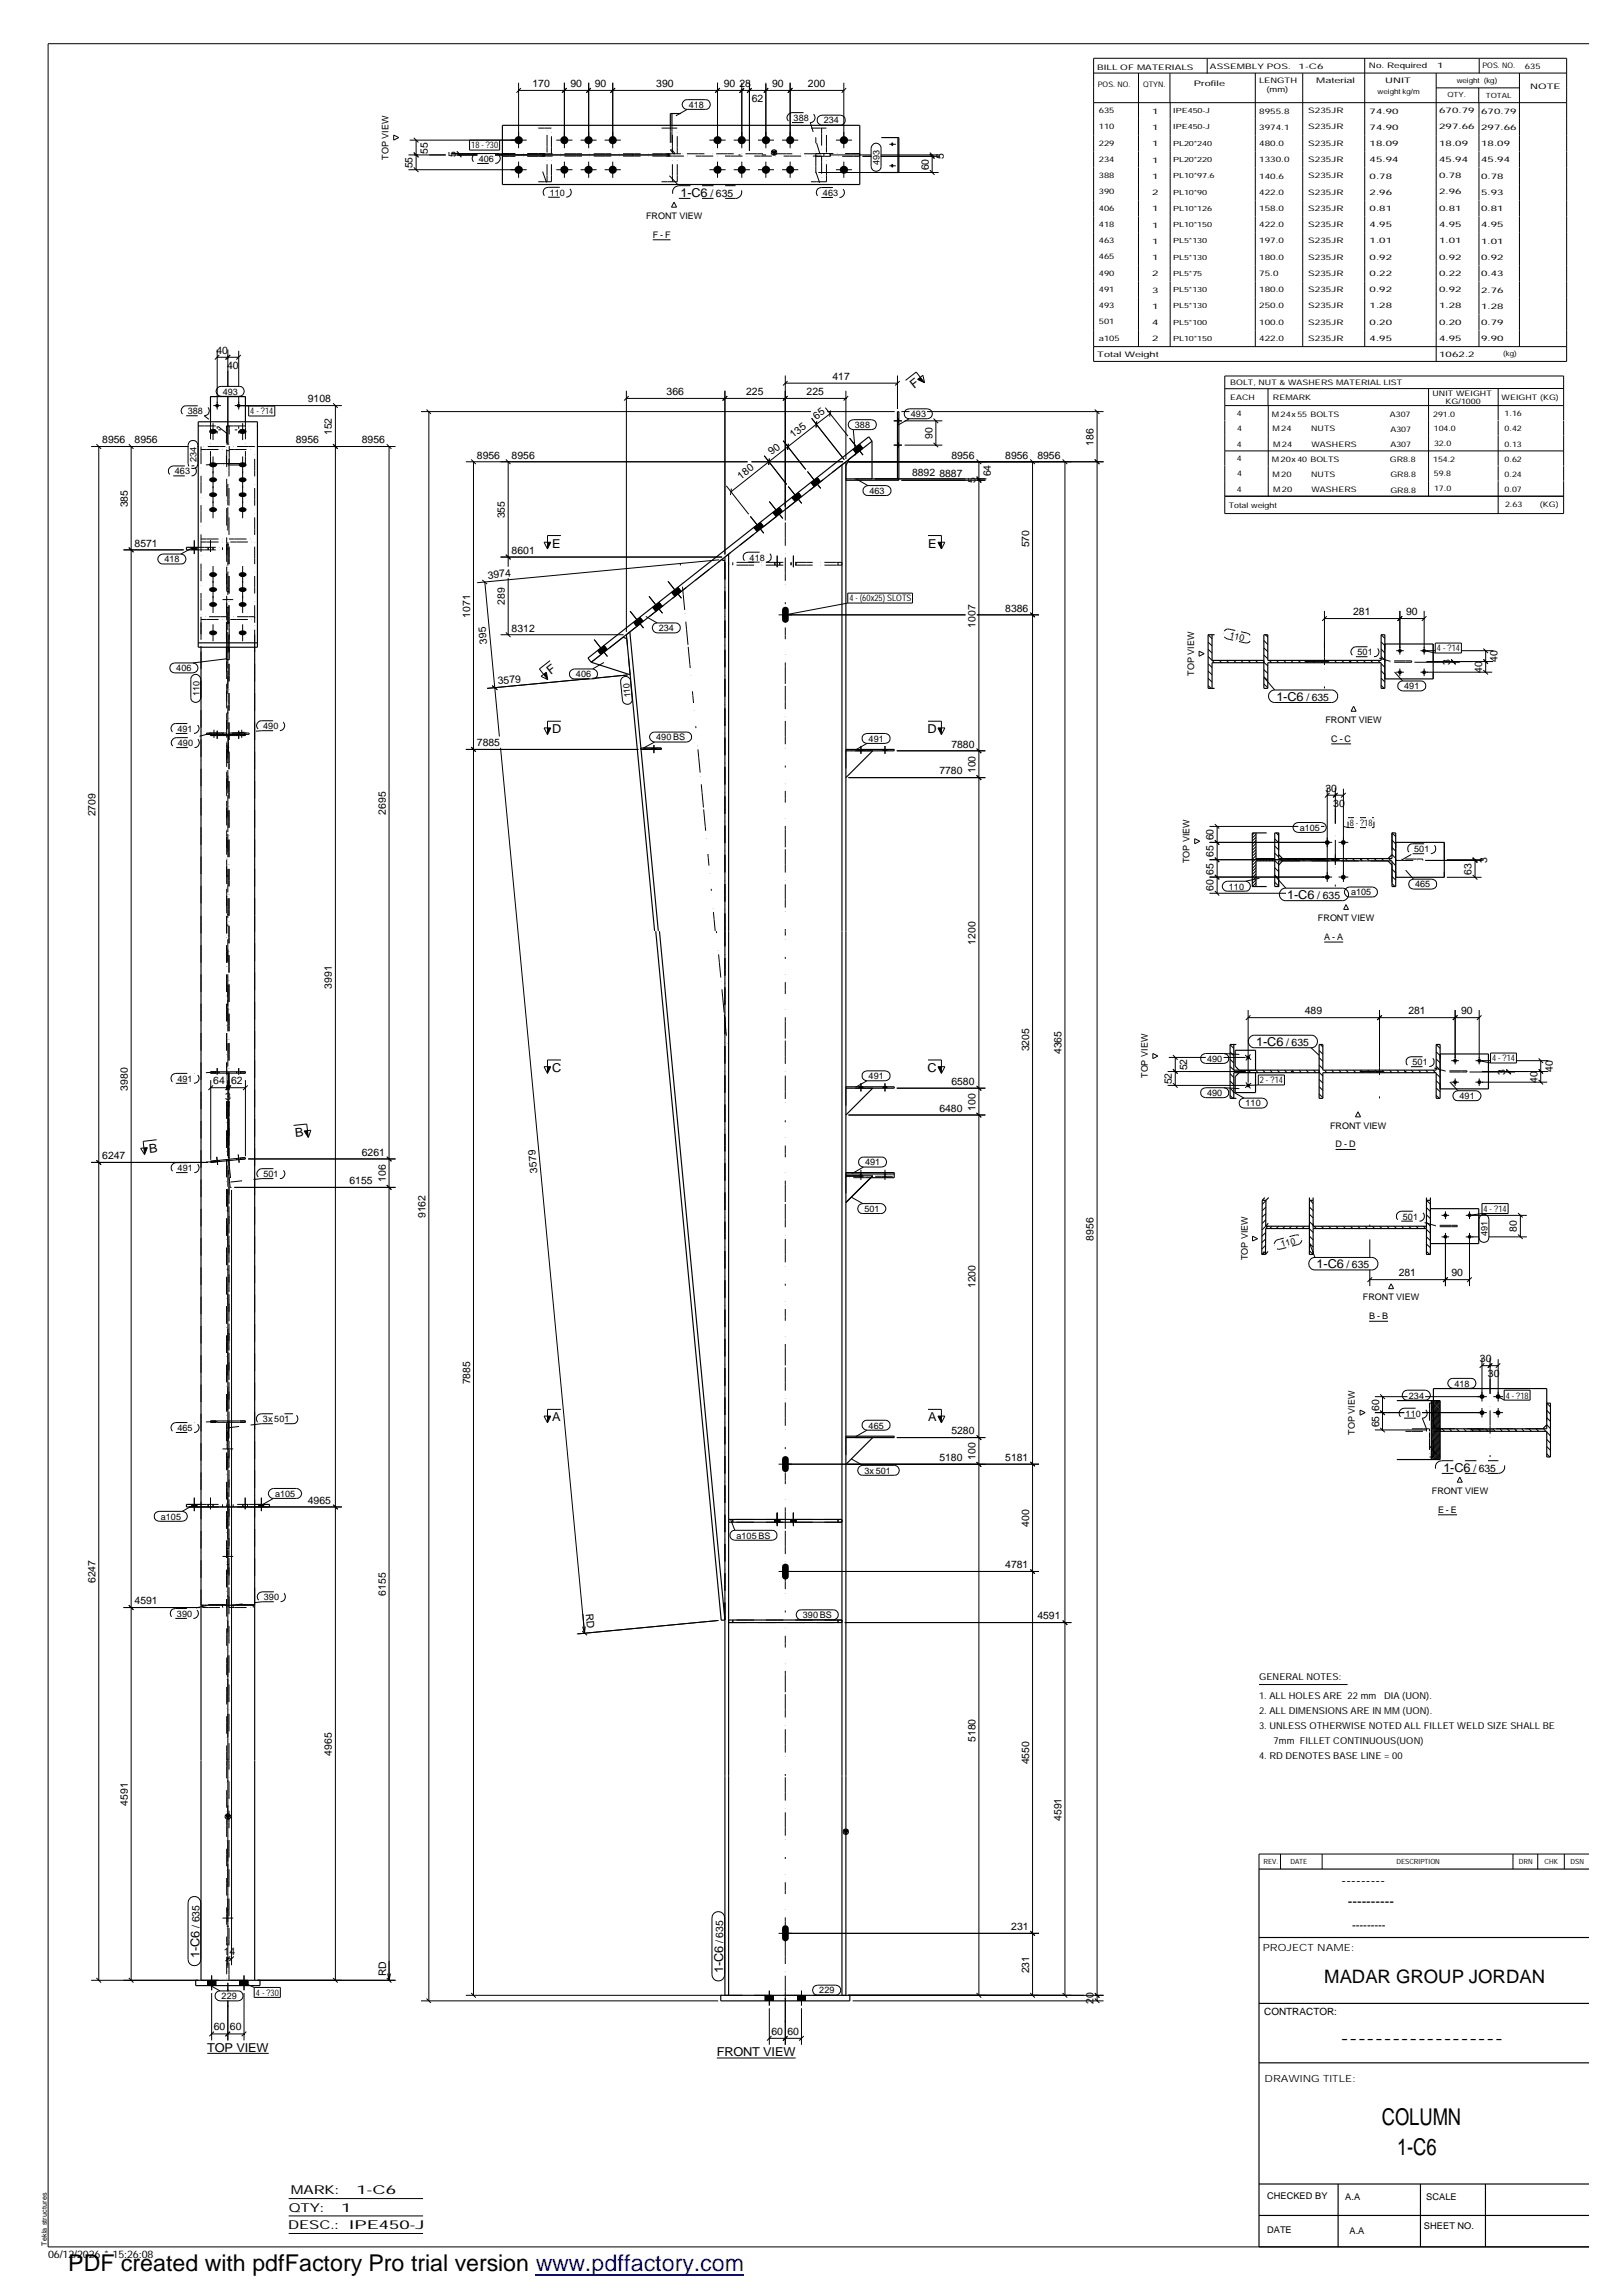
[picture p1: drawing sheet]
<svg xmlns="http://www.w3.org/2000/svg" width="297mm" height="420mm" viewBox="0 0 297 420" stroke-linecap="round" stroke-linejoin="round" font-family="sans-serif">
<defs><g id="words">
<g font-size="4.2">
<text x="252.9" y="389">COLUMN</text>
<text x="255.7" y="394.5">1-C6</text>
<text x="12.5" y="415.8">PDF created with pdfFactory Pro trial version www.pdffactory.com</text>
</g>
<text font-size="3.4" x="242.4" y="363">MADAR GROUP JORDAN</text>
<g font-size="2.5">
<text x="245.5" y="345.1">---------</text>
<text x="246.7" y="349">----------</text>
<text x="245.4" y="374">-------------------</text>
</g>
<g font-size="2.2">
<text x="124.5" y="36">1-C6</text>
<text x="167.3" y="71.3" transform="rotate(-38 167.3 71.3)">F</text>
<text x="101" y="100.2">E</text>
<text x="169.9" y="100.2">E</text>
<text x="100.8" y="123.7" transform="rotate(-38 100.8 123.7)">F</text>
<text x="233.6" y="128.3">1-C6</text>
<text x="101" y="134.2">D</text>
<text x="169.8" y="134.2">D</text>
<text x="235.6" y="164.6">1-C6</text>
<text x="229.9" y="191.5">1-C6</text>
<text x="101" y="196.3">C</text>
<text x="169.8" y="196.3">C</text>
<text x="54.1" y="208.2" transform="rotate(-6 54.1 208.2)">B</text>
<text x="27.3" y="211" transform="rotate(-6 27.3 211)">B</text>
<text x="241" y="232.2">1-C6</text>
<text x="101" y="260.2">A</text>
<text x="169.9" y="260.2">A</text>
<text x="264.2" y="269.5">1-C6</text>
<text x="36.5" y="358.4" transform="rotate(-90 36.5 358.4)">1-C6</text>
<text x="132.4" y="361.2" transform="rotate(-90 132.4 361.2)">1-C6</text>
<text x="37.9" y="375.6">TOP VIEW</text>
<text x="131.2" y="376.4">FRONT VIEW</text>
<text x="53.2" y="401.7">MARK:</text>
<text x="65.2" y="401.7">1-C6</text>
<text x="52.8" y="404.9">QTY:</text>
<text x="62.4" y="404.9">1</text>
<text x="52.7" y="408.1">DESC.:</text>
<text x="63.9" y="408">IPE450-J</text>
</g>
<text font-size="2.1" x="247.5" y="353.1">---------</text>
<g font-size="1.9">
<text x="97.5" y="15.9">170</text>
<text x="104.4" y="15.9">90</text>
<text x="108.8" y="15.9">90</text>
<text x="120.1" y="15.9">390</text>
<text x="132.5" y="15.9">90</text>
<text x="135.3" y="15.9">28</text>
<text x="141.3" y="15.9">90</text>
<text x="147.9" y="15.9">200</text>
<text x="137.6" y="18.7">62</text>
<text x="78.3" y="28.1" transform="rotate(-90 78.3 28.1)">55</text>
<text x="83.4" y="28.8" transform="rotate(-90 83.4 28.8)">5</text>
<text x="172.8" y="29" transform="rotate(-90 172.8 29)">5</text>
<text x="75.5" y="30.8" transform="rotate(-90 75.5 30.8)">55</text>
<text x="170" y="31.2" transform="rotate(-90 170 31.2)">60</text>
<text x="130" y="36">/ 635</text>
<text x="39.6" y="64.8">40</text>
<text x="41.6" y="67.6">40</text>
<text x="152.4" y="69.5">417</text>
<text x="56.3" y="73.7">9108</text>
<text x="122" y="72.3">366</text>
<text x="136.6" y="72.3">225</text>
<text x="147.6" y="72.3">225</text>
<text x="149.4" y="76.9" transform="rotate(-38 149.4 76.9)">65</text>
<text x="18.7" y="81.2">8956</text>
<text x="24.6" y="81.2">8956</text>
<text x="54.1" y="81.2">8956</text>
<text x="60.7" y="79.7" transform="rotate(-90 60.7 79.7)">152</text>
<text x="66.2" y="81.2">8956</text>
<text x="87.3" y="83.9">8956</text>
<text x="93.6" y="83.9">8956</text>
<text x="141.2" y="83.4" transform="rotate(-38 141.2 83.4)">90</text>
<text x="145.2" y="80.3" transform="rotate(-38 145.2 80.3)">135</text>
<text x="170.6" y="80.3" transform="rotate(-90 170.6 80.3)">90</text>
<text x="174.1" y="83.9">8956</text>
<text x="184" y="83.9">8956</text>
<text x="189.9" y="83.9">8956</text>
<text x="200.2" y="81.6" transform="rotate(-90 200.2 81.6)">186</text>
<text x="135.6" y="87.8" transform="rotate(-38 135.6 87.8)">180</text>
<text x="166.9" y="87.1">8892</text>
<text x="171.9" y="87.3">8887</text>
<text x="178.5" y="88.3" transform="rotate(-90 178.5 88.3)">5</text>
<text x="181.3" y="87.2" transform="rotate(-90 181.3 87.2)">64</text>
<text x="23.4" y="92.9" transform="rotate(-90 23.4 92.9)">385</text>
<text x="92.4" y="94.9" transform="rotate(-90 92.4 94.9)">355</text>
<text x="24.6" y="100.1">8571</text>
<text x="93.6" y="101.4">8601</text>
<text x="188.4" y="100.2" transform="rotate(-90 188.4 100.2)">570</text>
<text x="89.3" y="105.9" transform="rotate(-5 89.3 105.9)">3974</text>
<text x="86.1" y="113.1" transform="rotate(-90 86.1 113.1)">1071</text>
<text x="92.4" y="110.7" transform="rotate(-90 92.4 110.7)">289</text>
<text x="184" y="112">8386</text>
<text x="247.6" y="112.6">281</text>
<text x="257.3" y="112.6">90</text>
<text x="89.2" y="117.9" transform="rotate(-95 89.2 117.9)">395</text>
<text x="93.6" y="115.6">8312</text>
<text x="178.5" y="114.9" transform="rotate(-90 178.5 114.9)">1007</text>
<text x="91.2" y="125.3" transform="rotate(-5 91.2 125.3)">3579</text>
<text x="265.4" y="121.7" transform="rotate(-90 265.4 121.7)">3</text>
<text x="271.3" y="123.2" transform="rotate(-90 271.3 123.2)">40</text>
<text x="274.1" y="121.2" transform="rotate(-90 274.1 121.2)">40</text>
<text x="239.1" y="128.3">/ 635</text>
<text x="87.3" y="136.6">7885</text>
<text x="174.1" y="136.9">7880</text>
<text x="171.9" y="141.8">7780</text>
<text x="178.5" y="141.6" transform="rotate(-90 178.5 141.6)">100</text>
<text x="17.5" y="149.5" transform="rotate(-90 17.5 149.5)">2709</text>
<text x="70.6" y="149.1" transform="rotate(-90 70.6 149.1)">2695</text>
<text x="242.6" y="144.9">30</text>
<text x="244" y="147.7">30</text>
<text x="222.1" y="153.8" transform="rotate(-90 222.1 153.8)">60</text>
<text x="222.1" y="160.1" transform="rotate(-90 222.1 160.1)">65</text>
<text x="222.1" y="156.9" transform="rotate(-90 222.1 156.9)">65</text>
<text x="269.3" y="160.1" transform="rotate(-90 269.3 160.1)">63</text>
<text x="272.2" y="158" transform="rotate(-90 272.2 158)">3</text>
<text x="222.1" y="163.2" transform="rotate(-90 222.1 163.2)">60</text>
<text x="241.1" y="164.6">/ 635</text>
<text x="178.5" y="173" transform="rotate(-90 178.5 173)">1200</text>
<text x="60.7" y="181" transform="rotate(-90 60.7 181)">3991</text>
<text x="238.8" y="185.6">489</text>
<text x="257.8" y="185.6">281</text>
<text x="267.4" y="185.6">90</text>
<text x="235.4" y="191.5">/ 635</text>
<text x="188.4" y="192.5" transform="rotate(-90 188.4 192.5)">3205</text>
<text x="194.3" y="193" transform="rotate(-90 194.3 193)">4365</text>
<text x="217.3" y="196" transform="rotate(-90 217.3 196)">52</text>
<text x="275.5" y="196.8" transform="rotate(-90 275.5 196.8)">3</text>
<text x="284.2" y="196.3" transform="rotate(-90 284.2 196.3)">40</text>
<text x="23.4" y="199.7" transform="rotate(-90 23.4 199.7)">3980</text>
<text x="39" y="198.5">64</text>
<text x="41.2" y="201.3">3</text>
<text x="42.3" y="198.5">62</text>
<text x="171.9" y="203.5">6480</text>
<text x="174.1" y="198.6">6580</text>
<text x="178.5" y="203.3" transform="rotate(-90 178.5 203.3)">100</text>
<text x="214.5" y="198.5" transform="rotate(-90 214.5 198.5)">52</text>
<text x="281.4" y="198.2" transform="rotate(-90 281.4 198.2)">40</text>
<text x="18.7" y="212.3">6247</text>
<text x="66.2" y="211.6">6261</text>
<text x="98.4" y="214.7" transform="rotate(-95 98.4 214.7)">3579</text>
<text x="64" y="216.8">6155</text>
<text x="70.6" y="216.4" transform="rotate(-90 70.6 216.4)">106</text>
<text x="77.9" y="223" transform="rotate(-90 77.9 223)">9162</text>
<text x="200.2" y="227.1" transform="rotate(-90 200.2 227.1)">8956</text>
<text x="277.6" y="225.6" transform="rotate(-90 277.6 225.6)">80</text>
<text x="246.5" y="232.2">/ 635</text>
<text x="256" y="233.6">281</text>
<text x="265.6" y="233.6">90</text>
<text x="178.5" y="235.8" transform="rotate(-90 178.5 235.8)">1200</text>
<text x="270.8" y="249.3">30</text>
<text x="86.1" y="253.4" transform="rotate(-90 86.1 253.4)">7885</text>
<text x="272.3" y="252.1">30</text>
<text x="174.1" y="262.6">5280</text>
<text x="252.4" y="261.3" transform="rotate(-90 252.4 261.3)">65</text>
<text x="252.4" y="258.2" transform="rotate(-90 252.4 258.2)">60</text>
<text x="171.9" y="267.5">5180</text>
<text x="178.5" y="267.3" transform="rotate(-90 178.5 267.3)">100</text>
<text x="184" y="267.5">5181</text>
<text x="269.7" y="269.5">/ 635</text>
<text x="56.3" y="275.3">4965</text>
<text x="188.4" y="279.5" transform="rotate(-90 188.4 279.5)">400</text>
<text x="184" y="287.1">4781</text>
<text x="17.5" y="289.9" transform="rotate(-90 17.5 289.9)">6247</text>
<text x="24.6" y="293.7">4591</text>
<text x="70.6" y="292.1" transform="rotate(-90 70.6 292.1)">6155</text>
<text x="107.2" y="295.4" transform="rotate(85 107.2 295.4)">RD</text>
<text x="189.9" y="296.5">4591</text>
<text x="60.7" y="321.4" transform="rotate(-90 60.7 321.4)">4965</text>
<text x="178.5" y="318.9" transform="rotate(-90 178.5 318.9)">5180</text>
<text x="188.4" y="323" transform="rotate(-90 188.4 323)">4550</text>
<text x="23.4" y="330.6" transform="rotate(-90 23.4 330.6)">4591</text>
<text x="194.3" y="333.4" transform="rotate(-90 194.3 333.4)">4591</text>
<text x="36.5" y="352.9" transform="rotate(-90 36.5 352.9)">/ 635</text>
<text x="185.1" y="353.4">231</text>
<text x="40.9" y="357.9">14</text>
<text x="132.4" y="355.7" transform="rotate(-90 132.4 355.7)">/ 635</text>
<text x="70.7" y="361.8" transform="rotate(-90 70.7 361.8)">RD</text>
<text x="188.4" y="361.3" transform="rotate(-90 188.4 361.3)">231</text>
<text x="39.1" y="371.7">60</text>
<text x="42.1" y="371.7">60</text>
<text x="200.2" y="366.9" transform="rotate(-90 200.2 366.9)">20</text>
<text x="141.2" y="372.5">60</text>
<text x="144.1" y="372.5">60</text>
<text x="8.8" y="413.3">06/12/2026 * 15:26:08</text>
</g>
<g font-size="1.8">
<text x="231.1" y="357.3">PROJECT NAME:</text>
<text x="231.4" y="368.9">CONTRACTOR:</text>
<text x="231.4" y="381.2">DRAWING TITLE:</text>
</g>
<g font-size="1.7">
<text x="126.1" y="19.8">418</text>
<text x="145.2" y="22.1">388</text>
<text x="150.7" y="22.6">234</text>
<text x="71.1" y="29.2" transform="rotate(-90 71.1 29.2)">TOP VIEW</text>
<text x="86.2" y="27.2">18 - ?30</text>
<text x="87.6" y="29.6">406</text>
<text x="100.6" y="35.8">110</text>
<text x="150.6" y="35.9">463</text>
<text x="161" y="30.2" transform="rotate(-90 161 30.2)">493</text>
<text x="118.2" y="40.1">FRONT VIEW</text>
<text x="119.5" y="43.5">F - F</text>
<text x="34.4" y="75.8">388</text>
<text x="40.8" y="72.3">493</text>
<text x="45.8" y="75.9">4 - ?14</text>
<text x="166.7" y="76.4">493</text>
<text x="156.5" y="78.4">388</text>
<text x="32" y="86.8">463</text>
<text x="36" y="84.6" transform="rotate(-90 36 84.6)">234</text>
<text x="159.1" y="90.4">463</text>
<text x="30.1" y="103">418</text>
<text x="137.2" y="102.6">418</text>
<text x="155.4" y="110.1">4 - (60x25) SLOTS</text>
<text x="120.6" y="115.6">234</text>
<text x="225" y="116.7" transform="rotate(13 225 116.7)">110</text>
<text x="248.5" y="119.9">501</text>
<text x="263" y="119.3">4 - ?14</text>
<text x="32.3" y="122.9">406</text>
<text x="105.4" y="124">406</text>
<text x="218.5" y="123.7" transform="rotate(-90 218.5 123.7)">TOP VIEW</text>
<text x="36.5" y="127.4" transform="rotate(-90 36.5 127.4)">110</text>
<text x="115.4" y="127.7" transform="rotate(-96 115.4 127.7)">110</text>
<text x="257" y="126.2">491</text>
<text x="32.5" y="134">491</text>
<text x="32.6" y="136.6">490</text>
<text x="48.2" y="133.5">490</text>
<text x="120.1" y="135.6">490 BS</text>
<text x="159" y="135.8">491</text>
<text x="242.6" y="132.4">FRONT VIEW</text>
<text x="243.6" y="135.8">C - C</text>
<text x="237.9" y="152.1">a105</text>
<text x="247" y="151.2">8 - ?18</text>
<text x="258.8" y="156">501</text>
<text x="217.7" y="158" transform="rotate(-90 217.7 158)">TOP VIEW</text>
<text x="224.9" y="162.9">110</text>
<text x="247.3" y="163.9">a105</text>
<text x="259" y="162.5">465</text>
<text x="241.2" y="168.7">FRONT VIEW</text>
<text x="242.4" y="172.1">A - A</text>
<text x="159" y="197.6">491</text>
<text x="210.1" y="197.4" transform="rotate(-90 210.1 197.4)">TOP VIEW</text>
<text x="220.9" y="194.4">490</text>
<text x="258.5" y="195">501</text>
<text x="273.1" y="194.3">4 - ?14</text>
<text x="32.5" y="198">491</text>
<text x="220.9" y="200.7">490</text>
<text x="228" y="202.6">110</text>
<text x="230.6" y="198.3">2 - ?14</text>
<text x="267.1" y="201.2">491</text>
<text x="243.4" y="206.6">FRONT VIEW</text>
<text x="32.5" y="214.4">491</text>
<text x="48.2" y="215.5">501</text>
<text x="158.3" y="213.4">491</text>
<text x="244.4" y="210.1">D - D</text>
<text x="158.2" y="221.9">501</text>
<text x="271.5" y="221.9">4 - ?14</text>
<text x="256.8" y="223.3">501</text>
<text x="272.2" y="226.2" transform="rotate(-90 272.2 226.2)">491</text>
<text x="228.3" y="230.8" transform="rotate(-90 228.3 230.8)">TOP VIEW</text>
<text x="234.6" y="228.3" transform="rotate(-15 234.6 228.3)">110</text>
<text x="249.4" y="238.1">FRONT VIEW</text>
<text x="250.6" y="241.6">B - B</text>
<text x="257.9" y="256">234</text>
<text x="266.2" y="253.9">418</text>
<text x="275.6" y="256">4 - ?18</text>
<text x="32.5" y="262">465</text>
<text x="48.1" y="260.4">3x 501</text>
<text x="159" y="261.5">465</text>
<text x="248" y="262.6" transform="rotate(-90 248 262.6)">TOP VIEW</text>
<text x="257.3" y="259.3">110</text>
<text x="158.2" y="269.8">3x 501</text>
<text x="50.3" y="274">a105</text>
<text x="262" y="273.5">FRONT VIEW</text>
<text x="29.4" y="278.2">a105</text>
<text x="134.8" y="281.7">a105 BS</text>
<text x="263.2" y="276.9">E - E</text>
<text x="48.3" y="292.9">390</text>
<text x="32.4" y="296">390</text>
<text x="146.9" y="296.2">390 BS</text>
<text x="230.4" y="311.1">1. ALL HOLES ARE 22 mm</text>
<text x="230.4" y="307.6">GENERAL NOTES:</text>
<text x="253.3" y="311.1">DIA (UON).</text>
<text x="230.4" y="313.8">2. ALL DIMENSIONS ARE IN MM (UON).</text>
<text x="230.4" y="316.5">3. UNLESS OTHERWISE NOTED ALL FILLET WELD SIZE SHALL BE</text>
<text x="230.4" y="321.9">4. RD DENOTES BASE LINE = 00</text>
<text x="233.1" y="319.2">7mm FILLET CONTINUOUS(UON)</text>
<text x="46.8" y="365.4">4 - ?30</text>
<text x="149.9" y="365">229</text>
<text x="40.6" y="366">229</text>
<text x="231.9" y="402.5">CHECKED BY</text>
<text x="246.2" y="402.8">A.A</text>
<text x="261" y="402.8">SCALE</text>
<text x="231.9" y="408.8">DATE</text>
<text x="247" y="409">A.A</text>
<text x="260.6" y="408.1">SHEET NO.</text>
</g>
<g font-size="1.4">
<text x="200.8" y="12.8">BILL OF MATERIALS</text>
<text x="200.9" y="16">POS. NO.</text>
<text x="209.2" y="15.9">QTYN.</text>
<text x="218.5" y="15.7">Profile</text>
<text x="221.4" y="12.7">ASSEMBLY POS.</text>
<text x="230.4" y="15.1">LENGTH</text>
<text x="231.8" y="16.9">(mm)</text>
<text x="237.7" y="12.7">1-C6</text>
<text x="240.9" y="15.2">Material</text>
<text x="250.5" y="12.5">No. Required</text>
<text x="253.5" y="15.2">UNIT</text>
<text x="263" y="12.5">1</text>
<text x="271.3" y="12.5">POS. NO.</text>
<text x="279.1" y="12.6">635</text>
<text x="280.1" y="16.3">NOTE</text>
<text x="201.1" y="20.7">635</text>
<text x="201.1" y="23.7">110</text>
<text x="210.9" y="20.8">1</text>
<text x="210.9" y="23.8">1</text>
<text x="230.5" y="20.8">8955.8</text>
<text x="230.5" y="23.7">3974.1</text>
<text x="239.4" y="20.7">S235JR</text>
<text x="239.4" y="23.7">S235JR</text>
<text x="250.7" y="20.8">74.90</text>
<text x="250.7" y="23.7">74.90</text>
<text x="263.4" y="20.7">670.79</text>
<text x="263.4" y="23.7">297.66</text>
<text x="271.1" y="20.8">670.79</text>
<text x="271.1" y="23.8">297.66</text>
<text x="201.1" y="26.7">229</text>
<text x="201.1" y="29.6">234</text>
<text x="210.9" y="26.8">1</text>
<text x="210.9" y="29.8">1</text>
<text x="230.5" y="26.7">480.0</text>
<text x="230.5" y="29.7">1330.0</text>
<text x="239.4" y="26.7">S235JR</text>
<text x="239.4" y="29.7">S235JR</text>
<text x="250.7" y="26.7">18.09</text>
<text x="250.7" y="29.7">45.94</text>
<text x="263.4" y="26.7">18.09</text>
<text x="263.4" y="29.7">45.94</text>
<text x="271.1" y="26.8">18.09</text>
<text x="271.1" y="29.7">45.94</text>
<text x="201.1" y="32.6">388</text>
<text x="201.1" y="35.6">390</text>
<text x="210.9" y="32.7">1</text>
<text x="210.9" y="35.7">2</text>
<text x="230.5" y="32.7">140.6</text>
<text x="230.5" y="35.6">422.0</text>
<text x="239.4" y="32.6">S235JR</text>
<text x="239.4" y="35.6">S235JR</text>
<text x="250.7" y="32.7">0.78</text>
<text x="250.7" y="35.6">2.96</text>
<text x="263.4" y="32.6">0.78</text>
<text x="263.4" y="35.6">2.96</text>
<text x="271.1" y="32.7">0.78</text>
<text x="271.1" y="35.7">5.93</text>
<text x="201.1" y="38.6">406</text>
<text x="201.1" y="41.5">418</text>
<text x="210.9" y="38.7">1</text>
<text x="210.9" y="41.7">1</text>
<text x="230.5" y="38.6">158.0</text>
<text x="230.5" y="41.6">422.0</text>
<text x="239.4" y="38.6">S235JR</text>
<text x="239.4" y="41.6">S235JR</text>
<text x="250.7" y="38.7">0.81</text>
<text x="250.7" y="41.6">4.95</text>
<text x="263.4" y="38.6">0.81</text>
<text x="263.4" y="41.6">4.95</text>
<text x="271.1" y="38.7">0.81</text>
<text x="271.1" y="41.6">4.95</text>
<text x="201.1" y="44.5">463</text>
<text x="201.1" y="47.5">465</text>
<text x="210.9" y="44.6">1</text>
<text x="210.9" y="47.6">1</text>
<text x="230.5" y="44.6">197.0</text>
<text x="230.5" y="47.5">180.0</text>
<text x="239.4" y="44.5">S235JR</text>
<text x="239.4" y="47.5">S235JR</text>
<text x="250.7" y="44.6">1.01</text>
<text x="250.7" y="47.5">0.92</text>
<text x="263.4" y="44.5">1.01</text>
<text x="263.4" y="47.5">0.92</text>
<text x="271.1" y="44.6">1.01</text>
<text x="271.1" y="47.6">0.92</text>
<text x="201.1" y="50.5">490</text>
<text x="201.1" y="53.5">491</text>
<text x="210.9" y="50.6">2</text>
<text x="210.9" y="53.6">3</text>
<text x="230.5" y="50.5">75.0</text>
<text x="230.5" y="53.5">180.0</text>
<text x="239.4" y="50.5">S235JR</text>
<text x="239.4" y="53.5">S235JR</text>
<text x="250.7" y="50.5">0.22</text>
<text x="250.7" y="53.5">0.92</text>
<text x="263.4" y="50.5">0.22</text>
<text x="263.4" y="53.5">0.92</text>
<text x="271.1" y="50.5">0.43</text>
<text x="271.1" y="53.6">2.76</text>
<text x="201.1" y="56.4">493</text>
<text x="201.1" y="59.4">501</text>
<text x="210.9" y="56.5">1</text>
<text x="210.9" y="59.5">4</text>
<text x="230.5" y="56.5">250.0</text>
<text x="230.5" y="59.4">100.0</text>
<text x="239.4" y="56.5">S235JR</text>
<text x="239.4" y="59.4">S235JR</text>
<text x="250.7" y="56.5">1.28</text>
<text x="250.7" y="59.5">0.20</text>
<text x="263.4" y="56.4">1.28</text>
<text x="263.4" y="59.4">0.20</text>
<text x="271.1" y="56.5">1.28</text>
<text x="271.1" y="59.5">0.79</text>
<text x="200.8" y="65.4">Total Weight</text>
<text x="201.1" y="62.4">a105</text>
<text x="210.9" y="62.5">2</text>
<text x="230.5" y="62.4">422.0</text>
<text x="239.4" y="62.4">S235JR</text>
<text x="250.7" y="62.4">4.95</text>
<text x="263.4" y="62.4">4.95</text>
<text x="263.4" y="65.3">1062.2</text>
<text x="271.1" y="62.5">9.90</text>
<text x="225.1" y="70.4">BOLT, NUT &amp; WASHERS MATERIAL LIST</text>
<text x="225.1" y="73.3">EACH</text>
<text x="226.4" y="76.2">4</text>
<text x="232.7" y="76.3">M 24x 55 BOLTS</text>
<text x="233" y="73.2">REMARK</text>
<text x="254.4" y="76.3">A307</text>
<text x="262.2" y="72.4">UNIT WEIGHT</text>
<text x="262.3" y="76.3">291.0</text>
<text x="264.6" y="73.9">KG/1000</text>
<text x="274.8" y="73.2">WEIGHT (KG)</text>
<text x="275.4" y="76.2">1.16</text>
<text x="226.4" y="81.7">4</text>
<text x="226.4" y="78.9">4</text>
<text x="232.9" y="79">M 24</text>
<text x="233" y="81.7">M 24</text>
<text x="239.9" y="79">NUTS</text>
<text x="240" y="81.7">WASHERS</text>
<text x="254.5" y="79.1">A307</text>
<text x="254.5" y="81.9">A307</text>
<text x="262.4" y="78.9">104.0</text>
<text x="262.5" y="81.7">32.0</text>
<text x="275.4" y="79">0.42</text>
<text x="275.4" y="81.7">0.13</text>
<text x="226.4" y="84.5">4</text>
<text x="226.4" y="87.2">4</text>
<text x="232.7" y="84.6">M 20x 40 BOLTS</text>
<text x="232.9" y="87.2">M 20</text>
<text x="239.9" y="87.2">NUTS</text>
<text x="254.4" y="84.6">GR8.8</text>
<text x="254.5" y="87.4">GR8.8</text>
<text x="262.3" y="84.5">154.2</text>
<text x="262.4" y="87.2">59.8</text>
<text x="262.5" y="90">17.0</text>
<text x="275.4" y="84.5">0.62</text>
<text x="275.4" y="87.2">0.24</text>
<text x="224.9" y="93">Total weight</text>
<text x="226.4" y="90">4</text>
<text x="233" y="90">M 20</text>
<text x="240" y="90">WASHERS</text>
<text x="254.5" y="90.2">GR8.8</text>
<text x="275.4" y="90">0.07</text>
<text x="275.5" y="92.9">2.63</text>
<text x="281.8" y="92.8">(KG)</text>
</g>
<g font-size="1.3">
<text x="252.1" y="17.1">weight kg/m</text>
<text x="264.9" y="17.8">QTY.</text>
<text x="266.6" y="15.2">weight (kg)</text>
<text x="271.9" y="17.9">TOTAL</text>
<text x="214.7" y="20.7">IPE450-J</text>
<text x="214.7" y="23.7">IPE450-J</text>
<text x="214.7" y="26.7">PL20*240</text>
<text x="214.7" y="29.7">PL20*220</text>
<text x="214.7" y="32.6">PL10*97.6</text>
<text x="214.7" y="35.6">PL10*90</text>
<text x="214.7" y="38.6">PL10*126</text>
<text x="214.7" y="41.6">PL10*150</text>
<text x="214.7" y="44.6">PL5*130</text>
<text x="214.7" y="47.5">PL5*130</text>
<text x="214.7" y="50.5">PL5*75</text>
<text x="214.7" y="53.5">PL5*130</text>
<text x="214.7" y="56.5">PL5*130</text>
<text x="214.7" y="59.4">PL5*100</text>
<text x="214.7" y="62.4">PL10*150</text>
<text x="275.1" y="65.2">(kg)</text>
<text x="231.2" y="341.3">REV.</text>
<text x="236.2" y="341.2">DATE</text>
<text x="255.6" y="341.3">DESCRIPTION</text>
<text x="278" y="341.2">DRN</text>
<text x="282.7" y="341.2">CHK</text>
<text x="287.4" y="341.3">DSN</text>
<text x="8.6" y="411.1" transform="rotate(-90 8.6 411.1)">Tekla structures</text>
</g>
</g></defs>
<g fill="none" stroke="#000" stroke-width=".18">
<path d="M94.9 15.2v11.9M94.9 16.6h59.5M95.3 16.1l-.8 .9M103.3 15.2v11.9M103.7 16.1l-.8 .9M107.7 15.2v11.9M108.1 16.1l-.8 .9M112.1 15.2v11.9M112.6 16.1l-.9 .9M125.1 18.5l.7-.3h3.3a.89 .89 0 0 1 .9 .9 .89 .89 0 0 1-.9 .9h-3.3a.88 .88 0 0 1-.9-.5 .88 .88 0 0 1 .2-1zM131.3 15.2v11.9M131.7 16.1l-.8 .9"/>
<path d="M135.8 15.2v11.9M136.2 16.1l-.9 .9 .8-.8M137.2 15.2v12.4M137.6 16.1l-.9 .9M139.8 16.9l.8-.8-.8 .9M140.2 15.2v11.9M144.6 15.2v11.9M145 16.1l-.8 .9M154.4 15.2v11.9M154.9 16.1l-.8 .9M200.2 10.7h86.5v55.5h-86.5zM200.2 13.4h86.5"/>
<path d="M200.2 18.8h86.5M208.4 13.4v50.1M214.1 13.4v5.4M214.2 18.8v44.7M220.9 10.7v2.8M229.7 13.4v50.1M238.4 13.4v50.1M249.8 10.7v52.8M262.8 13.4v52.8M262.8 16.1h15.3M270.6 16.1v2.7M270.7 18.8v44.7"/>
<path d="M270.7 10.7v2.7M278.1 13.4v50.1M290.7 8h-281.9v403.4h281.9M72.1 24.7l.9 .5-.9 .5zM74.8 31.1h21.6M74.8 28.4h6.8M75 25.7h21.4M75.7 30.6l.9 .9M75.7 27.9l.9 .9M75.7 25.2l.9 .9M76.2 25.7v5.4M82.6 28.4h4.8"/>
<path d="M82.6 28.1h8.8M83.6 27.9l.9 .9M83.6 27.7l.9 .8M84 28.1v.3M85.9 25.7v1.8h5.5v-1.8M90.6 28.4h32M94.9 29.6v3M101.8 31.1h3M101.8 25.7h3M103.3 29.6v3M106.3 31.1h2.9M106.3 25.7h2.9"/>
<path d="M107.7 29.6v3M110.7 31.1h2.9M110.7 25.7h2.9M112.1 29.6v3M123.4 37l.4 .9h-.9zM125.8 20l-2.1 1.2M129.8 31.1h3M129.8 25.7h3M131.3 29.6v3M134.3 31.1h2.9M134.3 25.7h2.9M135.8 29.6v3"/>
<path d="M138.7 31.1h2.9M138.7 25.7h2.9M140.2 29.6v3M143.1 31.1h3M143.1 25.7h3M144.6 29.6v3M149.8 31.6h22M149.8 21.3l.7-.2h3.3a.91 .91 0 0 1 .9 .9 .91 .91 0 0 1-.9 .9h-3.3a.91 .91 0 0 1-.9-.6 .91 .91 0 0 1 .2-1zM151.7 28.4h7.8M153 31.1h2.9M153 25.7h2.9M154.4 29.6v3"/>
<path d="M157.9 28.6h1.6M159.7 26.5a.88 .88 0 0 1 1-.2 .88 .88 0 0 1 .5 .8v3.4a.91 .91 0 0 1-.9 .9 .91 .91 0 0 1-.9-.9v-3.4zM161.2 28.6h10.8M161.2 28.4h10.8M162.8 26.4h1.2M162.8 30.4h1.2M170.2 31.2l.8 .8M170.2 28.2l.8 .8M170.2 27.9l.8 .9M170.6 28.4v3.2M119.5 43.9h3.2M39 77.5v3.1"/>
<path d="M39 78.7h.5M39 74.3h1.4M39.8 64v11M39.8 78v.5M39.8 78.9v.5M39.8 65.4h3.9M39.8 71l.7-.3h3.3a.91 .91 0 0 1 .9 .9 .91 .91 0 0 1-.9 1h-3.3a.92 .92 0 0 1-.9-.6 .92 .92 0 0 1 .2-1zM40 78.7h.4M40.1 65l-.8 .8M41.7 64v6.8M41.7 72.5v8.8M42.1 65.1l-.8 .7"/>
<path d="M42.1 65l-.8 .8M43 78.7h.4M43 74.3h19.6M43.7 64.2v6.6M43.7 72.5v2.5M43.7 78v.5M43.7 78.9v.5M43.7 74.3h1.8M43.9 78.7h.5M44.1 65l-.8 .8M44.4 77.5v3.1M45.5 74.3h4.8v1.9h-4.8z"/>
<path d="M61 73.8l.8 .9M61.4 74.3v288.2M77 75.4h71.4M78.1 75l.8 .8M78.5 75.4v290.9M114.6 72.9h40.2M114.6 71.5v44.2M115.1 72.5l-.9 .8M132.7 71.5v30M133.1 72.5l-.9 .8M143.7 68.7v24.1M143.7 70.1h20.6"/>
<path d="M144.1 72.5l-.8 .8M144.1 69.8l-.8 .8M148.5 76.6l6 7.6M149.5 77.1l-.1 1.2 .1-1.1M151 74.6l4.2 5.2M151.4 75.4h12.3M151.9 75.7l-18.1 14.3M152 75.1l-.2 1.2M154.8 71.5v12.5M155.2 72.5l-.8 .8M155.5 77.1l.7-.3h3.3a.91 .91 0 0 1 .9 .9 .91 .91 0 0 1-.9 1h-3.3a.91 .91 0 0 1-.9-.6 .91 .91 0 0 1 .2-1zM156.2 78.7l.4 4.7"/>
<path d="M163.6 77h1.5M164.3 76.7h.2M164.3 77.4h.2M164.3 68.7v6.2M164.7 69.8l-.9 .8M165 75.4h1.5M165.6 77h6.9M165.7 75.1l.7-.3h3.3a.91 .91 0 0 1 .9 1 .91 .91 0 0 1-.9 .9h-3.3a.93 .93 0 0 1-.8-.6 .93 .93 0 0 1 .1-1zM165.7 69.6l2-1.5 1.5 2M166.4 76.7l-2.1 1.2M167.9 69.5l1-.8 .3 1.4zM169.7 75.4h32.3"/>
<path d="M170.9 76.6l.8 .9M171.3 77v4.5M200.2 63.5h86.5M200.4 75l.8 .8M200.8 75.4v290.9M224.2 74.3h62M232.1 71.1v3.2M232.1 74.3v16.5M261.5 71.1v19.7M274.2 71.2v5.8M274.2 77v8.3M286.2 77v-8.2h-62v25.2h62v-5.9"/>
<path d="M286.2 77v8.3M286.2 71.1l-62 .1M16.7 81.7h17.8M17.7 81.3l.8 .9M18.1 81.7v280.8M23.6 81.3l.8 .9M24 81.7v280.8M34.6 85.4l-.2-.5v-3.4a.91 .91 0 0 1 .9-.9 .91 .91 0 0 1 .9 .9v3.4a.9 .9 0 0 1-1.2 .8M35.6 98.9v2.5M36.2 81.7h.1M39 83.6v11.3M44.4 83.6v11.3"/>
<path d="M47.1 81.7h25.3M61 81.3l.8 .9M70.8 81.3l.8 .9M71.2 81.7v280.8M85.3 84.5h51.5M86.2 84.1l.9 .9M86.7 84.5v280.8M92.6 84.1l.8 .9M93 84.5v19.3M99.6 99.3h1.2l-.6 1.2zM102.7 98h-2.5v2.5M132.9 88.9l4.1 5.2"/>
<path d="M133.9 89.5l-.2 1.1M137.3 94.5l2.5 3.1M137.5 84.5h16.8M138 96.6l.6 .7M139.1 95.6l.6 .8M139.9 83.4l4.1 5.3M140.8 91.8l2.5 3.1M140.8 83.9l-.1 1.2M141.4 93.8l.7 .8M142.6 92.9l.6 .8M143.3 80.7l4.1 5.2M144.3 89.1l2.4 3.1"/>
<path d="M144.3 81.2l-.2 1.2M144.9 91.1l.6 .7M146.1 90.2l.6 .7M147.8 86.3l2.4 3.1M148.4 88.3l.6 .8M149.6 87.4l.6 .8M155.3 84.5h46.7M155.5 80.2l2.4 3.1M156.1 82.3l.7 .7M156.8 87.7l2 1.2M157.3 81.3l.6 .8M158.2 89.2l.6-.3h3.4a.91 .91 0 0 1 .9 .9 .91 .91 0 0 1-.9 .9h-3.4a.88 .88 0 0 1-.8-.5 .88 .88 0 0 1 .2-1z"/>
<path d="M160.1 87.7h20.5M163.6 81.5h1.5M164.3 81.1h.2M164.3 81.8h.2M165 87.9h15.3M165.6 81.5h6.9M169.8 98h2.5v2.5M170.9 81.1l.8 .8M171.7 99.3h1.2l-.6 1.2zM178.7 87.2l.9 .9M178.7 87.5l.9 .8M178.7 84.1l.9 .9"/>
<path d="M179.2 84.5v280.8M188.6 84.1l.8 .9M189 84.5v280.8M194.5 84.1l.8 .9M194.9 84.5v280.8M200.4 84.1l.8 .9M224.2 82.6h62M224.2 90.8h62M274.2 85.3v2.7M274.2 88.1v5.9M286.2 85.3v2.7M22.6 100.7h11"/>
<path d="M23.6 100.2l.8 .9M29.2 101.7l.6-.3h3.3a.91 .91 0 0 1 .9 .9 .91 .91 0 0 1-.9 1h-3.3a.88 .88 0 0 1-.8-.6 .88 .88 0 0 1 .2-1zM35.1 100.2v.5M35.2 100.3l-2.1 1.1M36 100.2v.5M39 103.6v8.6M39 114.3v3.1M44.4 103.6v8.6M44.4 114.3v3.1M88.3 106.2l.9 .7M88.7 106.6l2.7 28.2M91.6 116.2h22.5"/>
<path d="M91.6 102h40.6M92.6 115.8l.8 .8M92.6 101.6l.8 .8M93 105.8v10.4M108.8 117.1l2.4 3.1M109.4 119.1l.6 .7M110.5 118.2l.7 .8M115.3 111.9l2.5 3.1M116 113.9l.5 .8M117.1 113l.6 .7M118.2 112.9l2.1 1.1M118.8 109.2l2.4 3.1"/>
<path d="M119.4 111.2l.7 .7M119.6 114.3l.7-.3h3.3a.91 .91 0 0 1 .9 1 .91 .91 0 0 1-.9 .9h-3.3a.94 .94 0 0 1-.8-.6 .94 .94 0 0 1 .1-1zM120.6 110.2l.6 .8M122.3 106.4l2.4 3.1M122.9 108.4l.6 .8M124.1 107.5l.6 .8M131.6 102.5l-44.3 4.2M142.5 112.6h34.2M143.7 111.3v2.5M155.2 108.6h11.8v1.8h-11.8zM155.2 110.4l-11.5 2.2M178.8 112.6h11.4"/>
<path d="M188.6 112.1l.8 .9M219.5 119.2l.9 .5-.9 .4zM221.1 116.2l.7 .7M221.1 117.6l.7 .6M221.1 118.9l.7 .6M231.3 117.3l.7 .7M231.3 118.6l.7 .7M231.3 119.9l.7 .7M231.6 116.2l.4 .4M242.4 113.2h18.2M242.4 111.8v6.9M242.8 112.8l-.8 .9"/>
<path d="M252.8 116.2l.6 .7M252.8 117.5l.6 .7M252.8 118.8l.6 .7M255.5 119.1h1.4M256.2 111.8v8M256.6 112.8l-.8 .9M260 119.1h2.7M260.6 111.8v8M260.6 119.1l2.1 .4M261.1 112.8l-.9 .9M262.7 117.7h4.8v1.8h-4.8zM267.4 119.1h5.9"/>
<path d="M271.5 118.7l.8 .8M271.9 119.1v4M31.3 121.6l.7-.2h3.3a.91 .91 0 0 1 .9 .9 .91 .91 0 0 1-.9 .9h-3.3a.93 .93 0 0 1-.9-.6 .93 .93 0 0 1 .2-1zM35.2 123.7a.92 .92 0 0 1 1-.2 .92 .92 0 0 1 .5 .9v3.3a.91 .91 0 0 1-.9 .9 .91 .91 0 0 1-.9-.9v-3.3zM41.5 120.6l-6.2 .8M85.3 137.2h31.5M86.2 136.8l.9 .8M90.1 125.5l.9 .8M91.6 136.9l15.4 162.1M99 123.8l1-.7 .2 1.3zM99.6 133.3h1.2l-.6 1.2zM100.7 120.9l-2 1.6 1.5 1.9"/>
<path d="M102.7 132h-2.5v2.5M104.5 122.8l.6-.3h3.4a.91 .91 0 0 1 .8 .9 .91 .91 0 0 1-.8 .9h-3.4a.88 .88 0 0 1-.8-.6 .88 .88 0 0 1 .2-.9zM107.9 124.2l-18.7 1.8M110.5 121.3l-2 1.2M113.8 124.2a.91 .91 0 0 1 1-.3 .91 .91 0 0 1 .6 .7l.3 3.4a.89 .89 0 0 1-.8 .9 .89 .89 0 0 1-1-.8l-.3-3.3zM114.9 123.6l-6.5 .6M119.2 134.3l.6-.3h5.9a.91 .91 0 0 1 .9 .9 .91 .91 0 0 1-.9 .9h-5.9a.92 .92 0 0 1-.8-.5 .92 .92 0 0 1 .2-1zM119.2 136.9v.3M119.7 136.4v1.5M119.8 135.8l-2.1 1.2M120.2 136.9v.3M157.2 137.2v.3"/>
<path d="M157.6 136.6v1.4M157.9 137.2v.3M158 134.5l.7-.2h3.3a.91 .91 0 0 1 .9 .9 .91 .91 0 0 1-.9 .9h-3.3a.91 .91 0 0 1-.9-.6 .91 .91 0 0 1 .2-1zM158.7 136.1l-2.1 1.2M161.6 137.2v.3M162 136.6v1.4M162.3 137.2v.3M164.1 137.5h16.2M169.8 132h2.5v2.5M171.7 133.3h1.2l-.6 1.2zM178.7 137l.9 .9M221.1 120.2l1.1 1.1"/>
<path d="M221.1 121.5l.7 .7M221.1 122.9l.7 .6M221.1 124.2l.7 .7M221.1 125.5l.6 .5M223.1 120.9l.5 .4M224.5 120.9l.4 .4M225.8 120.9l.4 .4M227.1 120.9l.4 .4M228.4 120.9l.5 .4M229.8 120.9l.4 .4M231.1 120.9l.2 .2M231.3 121.2l.7 .7"/>
<path d="M231.3 122.6l.7 .7M231.3 123.9l.7 .7M231.3 125.2l.7 .7M231.4 124l1.9 2.3M232.3 120.9l.4 .4M232.5 126.7l.6-.4h10.6a1.14 1.14 0 0 1 1.1 1.2 1.14 1.14 0 0 1-1.1 1.1h-10.4a1.14 1.14 0 0 1-1.1-.7 1.14 1.14 0 0 1 .3-1.2zM233.6 120.9l.5 .4M234.9 120.9l.5 .4M236.3 120.9l.4 .4M237.6 120.9l.4 .4M238.9 120.9l.5 .4M240.2 120.9l.5 .4"/>
<path d="M241.6 120.9l.4 .4M242.9 120.9l.4 .4M243.6 136.2h3.7M244.2 120.9l.4 .4M245.5 120.9l.5 .4M246.8 120.9l.5 .4M247.7 129.3l.5 .9h-.9zM248.2 120.9l.4 .4M249.5 120.9l.4 .4M250.8 120.9l.5 .4M252.2 120.9l.4 .4M252.8 120.2l.6 .7"/>
<path d="M252.8 121.5l.6 .7M252.8 122.8l.6 .7M252.8 124.2l.6 .6M252.8 125.5l.5 .5M255.2 123l1.5 1.7M255.5 123.1h1.4M256.1 124.9l.6-.2h3.4a.91 .91 0 0 1 .8 .9 .91 .91 0 0 1-.8 .9h-3.4a.91 .91 0 0 1-.8-.6 .91 .91 0 0 1 .2-1zM256.2 122.4v1.4M258.9 121.2h8.3M260 123.1h13.1M260.6 122.4v1.4M261.1 121.1h12.2"/>
<path d="M265.6 120.8l.8 .9M265.6 120.7l.8 .8M266 121.1v.1M271.5 122.7l.8 .8M271.5 120.7l.8 .8M155.3 142.4h25M178.7 141.9l.9 .9M218.7 153.5l.9 .5-.9 .5zM221.4 154.2h22.4M221.4 157.4h21M221.4 151.3h16.2M222.3 157l.8 .8-.7-.7"/>
<path d="M222.3 153.8l.8 .8-.7-.7M222.3 150.9l.8 .8M222.8 151.3v12.2M229.6 152.5l-.4 .4M229.9 152.7l-.7 .7M229.9 153.3l-.7 .7M229.9 153.8l-.7 .8M229.9 154.4l-.7 .7M229.9 155l-.7 .7M229.9 155.5l-.7 .7M229.9 156.1l-.7 .7M229.9 156.6l-.7 .7"/>
<path d="M229.9 157.2l-.7 .7M229.9 157.7l-.7 .7M229.9 158.3l-.7 .7M229.9 158.8l-.7 .8M229.9 159.4l-.7 .7M229.9 160l-.7 .7M230.5 157.2l-.5 .4M231 157.2l-.5 .4M231.6 157.2l-.5 .4M232.1 157.2l-.5 .4M232.7 157.2l-.5 .4M233.2 157.2l-.4 .4"/>
<path d="M233.3 153.6l.7 .7M233.3 154.9l.7 .7M233.3 156.2l.7 .7M233.3 157.6l.7 .6M233.3 158.9l.7 .7M233.6 152.5l.4 .5M234.3 157.2l.4 .4M235.6 157.2l.5 .4M236.9 150.8l.7-.2h4.2a.91 .91 0 0 1 .9 .9 .91 .91 0 0 1-.9 .9h-4.2a.91 .91 0 0 1-.9-.6 .91 .91 0 0 1 .2-1zM236.9 157.2l.5 .4M238.3 157.2l.4 .4M239.6 157.2l.4 .4"/>
<path d="M240.9 157.2l.4 .4M241.8 151.3h.6M242.2 157.2l.5 .4M242.9 144.2v17.3M242.9 145.6h3M243.3 145.2l-.8 .8M243.5 157.2l.5 .4M243.8 157.2v.4M244.4 144.2v6.6M244.4 156.4v2M244.8 145.2l-.8 .8M244.9 157.2l.4 .4"/>
<path d="M245 157.2v.4M245 154.2h1.8M245.9 144.4v17.1M246.2 157.2l.4 .4M246.3 145.2l-.9 .8M247.5 157.2l.5 .4M248.9 157.2l.4 .4M250.2 157.2l.4 .4M251.5 157.2l.5 .4M252.9 157.2l.4 .4M254.2 157.2l.4 .4M254.8 152.5l.6 .7"/>
<path d="M254.8 153.8l.6 .7M254.8 155.2l.6 .6M254.8 156.5l.6 .6M254.8 157.8l.6 .7M254.8 159.1l.6 .7M257.3 159.3l1.4 1.7M260.9 157.5h10.5M264.8 157.4h6.6M269.5 157.1l.9 .8M269.5 157l.9 .8M270 157.4v3.2M221.4 160.6h22.4"/>
<path d="M221.4 163.5h14M222.3 163.1l.8 .9M222.3 160.1l.8 .9M224 161.6l.6-.3h3.4a.91 .91 0 0 1 .9 .9 .91 .91 0 0 1-.9 1h-3.4a.88 .88 0 0 1-.8-.6 .88 .88 0 0 1 .2-1zM229.9 160.5l-.7 .7M229.9 161.1l-.7 .7M229.9 161.6l-.7 .7M229.9 162.2l-.2 .1M230.5 160.8l-2.5 .5M233.3 160.2l.7 .7M233.3 161.5l.7 .7M233.3 160.4l2 2.2"/>
<path d="M234.5 162.9l.6-.3h10.6a1.14 1.14 0 0 1 1.1 1.1 1.14 1.14 0 0 1-1.1 1.2h-10.4a1.13 1.13 0 0 1-1.1-.7 1.13 1.13 0 0 1 .3-1.3zM242.4 172.5h3.4M245 160.6h1.8M246.3 162.7l.7-.3h4.2a.91 .91 0 0 1 .9 .9 .91 .91 0 0 1-.9 .9h-4.2a.88 .88 0 0 1-.9-.5 .88 .88 0 0 1 .2-1zM246.3 165.6l.5 .9h-.9zM254.8 160.4l.6 .7M254.8 161.8l.5 .5M258.1 161.2l.6-.2h3.3a.91 .91 0 0 1 .9 .9 .91 .91 0 0 1-.9 .9h-3.3a.93 .93 0 0 1-.8-.6 .93 .93 0 0 1 .2-1zM264.8 160.6h6.3M269.5 160.2l.9 .8M38.6 199.1h6.3M38.6 197.7v14.6"/>
<path d="M39 198.7l-.9 .9M41.7 197.7v14M41.9 197.7v14.3M42.1 198.8l-.8 .8M42.2 198.8l-.8 .8M42.3 198.7l-.8 .8M44.9 197.7v14M45.3 198.7l-.8 .9M99.6 195.3h1.2l-.6 1.2zM102.7 194.1h-2.5v2.4M157.2 199v.2M157.6 198.3v1.5"/>
<path d="M157.9 199v.2M158 196.3l.7-.3h3.3a.91 .91 0 0 1 .9 1 .91 .91 0 0 1-.9 .9h-3.3a.91 .91 0 0 1-.9-.6 .91 .91 0 0 1 .2-1zM158.7 197.9l-2.1 1.2M161.6 199v.2M162 198.3v1.5M162.3 199v.2M164.1 199.2h16.2M169.8 194.1h2.5v2.4M171.7 195.3h1.2l-.6 1.2zM178.7 198.8l.9 .8M211 192.9l.9 .4-.9 .5zM213.7 198.7h14.3"/>
<path d="M213.7 196.2h14.3M213.9 193.6h6.8M214.7 198.3l.8 .8M214.7 195.7l.8 .9M214.7 193.2l.8 .8M215.1 193.6v5.1M220 193.1l.6-.2h3.4a.91 .91 0 0 1 .9 .9 .91 .91 0 0 1-.9 .9h-3.4a.91 .91 0 0 1-.8-.6 .91 .91 0 0 1 .2-1zM220 199.4l.6-.3h3.4a.91 .91 0 0 1 .9 .9 .91 .91 0 0 1-.9 1h-3.4a.91 .91 0 0 1-.8-.6 .91 .91 0 0 1 .2-1zM223.9 193.6h4.1M224 192.9l2.8 .1M224 199.1l2.8 .2M225.1 191.3l.7 .6"/>
<path d="M225.1 192.6l.7 .7M225.1 193.9l.7 .7M225.1 195.2l1.2 1.2M225.1 196.6l.7 .7M225.1 197.9l.7 .7M225.1 199.2l.7 .7M225.6 199.9l2.1 1.1M227.2 195.9l.4 .5M227.9 193.2l1.1 .8M228 198.2l.9 1.1M228.4 186.3h42.3M228.4 184.9v13.3"/>
<path d="M228.5 195.9l.4 .5M228.6 190l.8-.5h10.5a1.14 1.14 0 0 1 1.2 1.2 1.14 1.14 0 0 1-1.2 1.1h-10.3a1.14 1.14 0 0 1-1-1.8zM228.9 193l-.9 1.1M228.9 185.9l-.9 .8M229 198.3l-1.1 .8M229.8 195.9l.5 .5M230.3 196.8h4.8v1.8h-4.8zM230.3 198.6l-1.9 .1M231.1 195.9l.5 .5M232.5 195.9l.4 .5M233.8 195.9l.4 .5M235.1 195.9l.4 .5"/>
<path d="M236.4 195.9l.5 .5M237.7 195.9l.5 .5M239.1 195.9l.4 .5M239.9 191.8l1.5 1.4M240.4 195.9l.4 .5M241.4 192.3l.7 .7M241.4 193.6l.7 .7M241.4 195l.7 .7M241.4 196.3l.7 .7M241.4 197.6l.7 .7M241.4 198.9l.7 .7M241.6 191.2l.5 .5"/>
<path d="M242.4 195.9l.4 .5M243.7 195.9l.4 .5M245 195.9l.5 .5M246.3 195.9l.5 .5M247.7 195.9l.4 .5M249 195.9l.5 .5M250.3 195.9l.5 .5M251.7 195.9l.4 .5M252.5 184.9v8.2M252.9 185.9l-.8 .8M253 195.9l.4 .5M254.3 195.9l.5 .5"/>
<path d="M255.7 195.9l.4 .5M257 195.9l.4 .5M258.3 195.9l.4 .5M259.6 195.9l.5 .5M260.9 195.9l.5 .5M262.3 195.9l.4 .5M262.8 191.2l.8 .7M262.8 192.6l.8 .7M262.8 193.9l.8 .7M262.8 195.2l.8 .7M262.8 196.6l.8 .6M262.8 197.9l.8 .6"/>
<path d="M262.8 199.2l.8 .7M265.3 198.1l1.5 1.6M265.6 194.2h1.4M265.6 198.1h1.4M266.1 200l.7-.3h3.3a.91 .91 0 0 1 1 .9 .91 .91 0 0 1-1 .9h-3.3a.91 .91 0 0 1-.8-.5 .91 .91 0 0 1 .1-1zM266.3 184.9v10M266.3 197.4v1.4M266.7 185.9l-.8 .8M268.9 196.3h8.4M270 194.2h2.8M270 198.1h13.2M270.7 184.9v10"/>
<path d="M270.7 197.4v1.4M270.7 194.2l2.1 .4M271.1 185.9l-.8 .8M271.2 196.2h12.2M272.8 192.8h4.7v1.8h-4.7zM275.7 195.9l.8 .8M275.7 195.7l.8 .9M276.1 196.2v.1M277.5 194.2h5.9M281.6 197.7l.8 .8M281.6 195.7l.8 .9M281.6 193.8l.8 .8"/>
<path d="M282 194.2v3.9M16.7 212.8h21.4M17.7 212.4l.8 .8M25.7 210.2l1.3-.1-.5 1.3zM28.7 208.7l-2.5 .3 .3 2.4M41.7 217.8v142M42.4 217.8v142M42.9 217.4h29.5M45.4 212.2h27M53.7 206l2.4-.2 .3 2.4M55.7 207.1l1.2-.2-.5 1.3zM70.8 217l.8 .8"/>
<path d="M70.8 211.8l.8 .8M155.3 204.1h25M155.8 219.2l2.1 1.1M157.4 212.1l.6-.3h3.4a.91 .91 0 0 1 .9 .9 .91 .91 0 0 1-.9 1h-3.4a.91 .91 0 0 1-.8-.6 .91 .91 0 0 1 .2-1zM157.6 214.2v1.8M158 213.7l-2 1.1M162 214.2v1.8M178.7 203.8l.9 .8M225.1 200.5l.5 .6M227 201.3l.7-.3h3.3a.91 .91 0 0 1 .9 1 .91 .91 0 0 1-.9 .9h-3.3a.93 .93 0 0 1-.8-.6 .93 .93 0 0 1 .1-1zM231.7 219.8l-.7 .7M239.8 219.8l.5 .5"/>
<path d="M241.4 200.3l.7 .7M244.4 210.4h3.7M248.5 203.5l.5 1h-.9zM261.1 219.8l.7 .6M262.8 200.5l.6 .6M157.2 220.6l.7-.3h3.3a.91 .91 0 0 1 .9 1 .91 .91 0 0 1-.9 .9h-3.3a.91 .91 0 0 1-.8-.6 .91 .91 0 0 1 .1-1zM229.2 226.3l1 .5-1 .4zM231.6 228l-.7 .7M231.6 229.2l-.5 .5M231.6 223.3l-.6 .7M231.6 224.5l-.6 .7M231.6 225.6l-.7 .8"/>
<path d="M231.6 226.8l-.7 .7M231.7 221l-.7 .7M231.7 222.2l-.7 .6M232.8 224.5l-.4 .4M234 224.5l-.4 .4M235.2 224.5l-.5 .4M236.4 224.5l-.5 .4M237.6 224.5l-.5 .4M238.8 224.5l-.5 .4M239.6 221l.7 .7M239.6 222.3l.7 .7M239.6 223.6l.7 .7"/>
<path d="M239.6 225l.7 .6M239.6 226.3l.7 .7M239.6 227.6l.7 .7M239.6 229l.7 .7M239.6 224.7l-.1 .2M239.6 227.5l1.1 2.7M239.9 230.5l.6-.3h10.5a1.14 1.14 0 0 1 1.2 1.2 1.14 1.14 0 0 1-1.2 1.1h-10.3a1.13 1.13 0 0 1-1.1-.7 1.13 1.13 0 0 1 .3-1.3zM240.5 224.5l.4 .4M241.8 224.5l.5 .4M243.2 224.5l.4 .4M244.5 224.5l.4 .4M245.8 224.5l.5 .4"/>
<path d="M247.1 224.5l.5 .4M248.5 224.5l.4 .4M249.8 224.5l.5 .4M250.7 234.3h18.2M250.7 226.9v3.4M250.7 232.5v3M251.1 233.8l-.8 .9M251.2 224.5l.4 .4M252.5 224.5l.4 .4M253.8 224.5l.5 .4M254.6 235l.5 .9h-1zM255.1 224.5l.5 .4"/>
<path d="M256.5 224.5l.4 .4M257.8 224.5l.5 .4M259.2 224.5l.4 .4M260.5 224.5l.4 .4M261.1 221.1l.7 .7M261.1 222.4l.7 .7M261.1 223.8l.7 .7M261.1 225.1l.7 .7M261.1 226.4l.7 .7M261.1 227.8l.7 .6M261.1 229.1l.6 .6M263.8 222.5h1.4"/>
<path d="M263.8 226.4h1.4M264.5 221.8v1.4M264.5 225.7v9.8M265 233.8l-.9 .9M268.3 222.5h11.1M268.3 226.4h2.4M268.9 221.8v1.4M268.9 225.7v9.8M269.4 233.8l-.9 .9M270.9 222.6a.91 .91 0 0 1 1-.2 .91 .91 0 0 1 .6 .8v3.3a.91 .91 0 0 1-.9 1 .91 .91 0 0 1-.9-1v-3.3zM271.2 220.3h4.8v1.9h-4.8zM271.2 222.2l-2.3 .3"/>
<path d="M272.5 226.4h6.9M277.8 226l.9 .8M277.8 222.1l.9 .8M278.3 222.5v3.9M99.6 259.2h1.2l-.6 1.3zM102.7 258h-2.5v2.5M169.8 258h2.5v2.5M171.7 259.2h1.2l-.6 1.3zM248.9 258.1l1 .5-1 .5zM250.6 241.9h3.4M251.6 258.6h5.4M251.6 255.7h6"/>
<path d="M252.6 258.2l.8 .8M252.6 255.3l.8 .8M253 255.7v6.1M256.9 254.8l.7-.3h3.3a.91 .91 0 0 1 .9 .9 .91 .91 0 0 1-.9 .9h-3.3a.91 .91 0 0 1-.9-.5 .91 .91 0 0 1 .2-1zM260.3 258.6h11.8M260.8 255.7h11.3M262.2 256.4l-.2 .2M262.4 256.4l-.4 .4M262.6 256.4l-.6 .6M262.8 256.4l-.8 .9M263.1 256.4l-1.1 1.1M263.3 256.4l-1.3 1.3"/>
<path d="M263.5 256.4l-1.5 1.5M263.6 256.5l-1.6 1.6M263.6 256.8l-1.6 1.5M263.6 257l-1.6 1.5M263.6 257.2l-1.6 1.5M263.6 257.4l-1.6 1.6M263.6 257.6l-1.6 1.6M263.6 257.8l-1.6 1.6M263.6 258l-1.6 1.6M263.6 258.2l-1.6 1.6M263.6 258.4l-1.6 1.7M263.6 258.7l-1.6 1.6"/>
<path d="M263.6 258.9l-1.6 1.6M263.6 259.1l-1.6 1.6M263.6 259.3l-1.6 1.6M263.6 259.5l-1.6 1.6M263.6 259.7l-1.6 1.6M263.6 259.9l-1.6 1.6M265.3 252.6l.6-.3h3.3a.91 .91 0 0 1 .9 1 .91 .91 0 0 1-.9 .9h-3.3a.92 .92 0 0 1-.8-.6 .92 .92 0 0 1 .2-1zM271.2 248.6v8M271.2 257.8v1.7M271.2 250h3M271.7 249.6l-.9 .8M272.7 248.6v6.6"/>
<path d="M273 249.6l-.7 .8M273.1 249.6l-.8 .8M273.3 258.6h1.8M273.3 255.7h1.8M274.2 248.8v7.8M274.2 257.8v1.7M274.2 255.7l1.1 .6M274.6 249.6l-.8 .8M275.3 254.5h4.7v1.8h-4.7zM283.1 256.9l.7 .7M283.1 258.2l.7 .7M283.1 259.5l.7 .7"/>
<path d="M28.5 276.9l.6-.2h4.3a.91 .91 0 0 1 .9 .9 .91 .91 0 0 1-.9 .9h-4.3a.91 .91 0 0 1-.8-.6 .91 .91 0 0 1 .2-1zM34.6 275.9h28M35.1 275.4v.5M35.4 275.5l-2 1.2M35.6 274.2v2.4M36 275.4v.5M47.4 275.4v.5M47.8 274.2v2.4M48.3 275.4v.5M49.4 272.8l.6-.3h4.3a.91 .91 0 0 1 .9 .9 .91 .91 0 0 1-.9 .9h-4.3a.88 .88 0 0 1-.8-.5 .88 .88 0 0 1 .2-1zM50 274.3l-2 1.2M61 275.5l.8 .8"/>
<path d="M133.7 278.2l.8 2M141.8 278.2v.5M142.2 276.9v2.5M142.5 268.1h47.7M142.7 278.2v.5M143.7 266.8v2.5M144.8 278.2v.5M145.2 276.9v2.5M145.7 278.2v.5M155.8 267.1l2.1 1.2M157.2 268.6l.7-.3h5.8a.91 .91 0 0 1 .9 .9 .91 .91 0 0 1-.9 .9h-5.8a.91 .91 0 0 1-.8-.6 .91 .91 0 0 1 .1-.9zM158 260.3l.7-.3h3.3a.91 .91 0 0 1 .9 .9 .91 .91 0 0 1-.9 .9h-3.3a.92 .92 0 0 1-.9-.5 .92 .92 0 0 1 .2-1z"/>
<path d="M158.7 261.8l-2.1 1.2M164.1 263.2h16.2M178.7 267.7l.9 .8M178.7 262.8l.9 .8M188.6 267.6l.8 .8-.8-.7M251.6 261.8h9.6M252.6 261.4l.8 .8M263.2 277.3h3.5M263.6 260.1l-1.6 1.6M263.6 260.4l-1.6 1.6M263.6 260.6l-1.6 1.6M263.6 260.8l-1.6 1.6"/>
<path d="M263.6 261l-1.6 1.6M263.6 261.2l-1.6 1.6M263.6 261.5l-1.6 1.5M263.6 261.7l-1.6 1.5M263.6 261.9l-1.6 1.5M263.6 262.1l-1.6 1.6M263.6 262.3l-1.6 1.6M263.6 262.5l-1.6 1.6M263.6 262.7l-1.6 1.6M263.6 262.9l-1.6 1.6M263.6 263.1l-1.6 1.7M263.6 263.4l-1.6 1.6"/>
<path d="M263.6 263.6l-1.6 1.6M263.6 263.8l-1.6 1.6M263.6 264l-1.6 1.6M263.6 264.2l-1.6 1.6M263.6 264.5l-1.6 1.5M263.6 264.7l-1.6 1.5M263.6 264.9l-1.6 1.5M263.6 265.1l-1.6 1.6M263.6 265.3l-1.6 1.6M263.6 265.5l-1.6 1.6M263.6 265.7l-1.5 1.5M263.6 265.9l-1.3 1.3"/>
<path d="M263.6 266.1l-1.1 1.1M263.6 266.4l-.9 .8M263.6 266.6l-.7 .6M263.6 266.8l-.5 .4M263.6 267l-.2 .2M263.9 261.6l.5 .4M265.3 261.6l.4 .4M266.6 261.6l.4 .4M267.2 270.4l.4 1h-.9zM267.9 261.6l.5 .4M269.2 261.6l.5 .4M270.6 261.6l.4 .4"/>
<path d="M271.9 261.6l.4 .4M273.2 261.6l.4 .4M274.5 261.6l.5 .4M275.8 261.6l.5 .4M277.2 261.6l.4 .4M278.5 261.6l.4 .4M279.8 261.6l.5 .4M281.1 261.6l.5 .4M282.5 261.6l.4 .4M283.1 260.9l.7 .6M283.1 262.2l.7 .7M283.1 263.5l.7 .7"/>
<path d="M283.1 264.8l.7 .7M283.1 266.1l.5 .6M22.6 294.3h14M23.6 293.9l.8 .8M105.6 299.1l25.9-2.4-25.7 2.4M106.6 298.6l.8 .8M106.6 297.8l.4 1.2M106.7 295.5l.3 3.5M107.1 297.8l-.1 1.2M133.9 280.4l.6-.2h6.8a.91 .91 0 0 1 .9 .9 .91 .91 0 0 1-.9 .9h-6.8a.91 .91 0 0 1-.9-.6 .91 .91 0 0 1 .3-1zM142.5 287.7h47.7M143.7 286.5v2.4"/>
<path d="M146 295l.3-.2 .3-.1h5.9a.91 .91 0 0 1 .9 .9 .91 .91 0 0 1-.9 .9h-5.9a.94 .94 0 0 1-.8-.5 .94 .94 0 0 1 .2-1zM154.6 297.1h41.5M188.6 287.3l.8 .8-.8-.7M194.5 296.7l.8 .8-.7-.8M230.4 308.4h16.2M234.4 339.4v2.8M242 339.4v2.8M276.9 339.4v2.8M281.4 339.4v2.8M286.3 339.4v2.8M290.7 339.4h-60.3v2.8M34.8 347.6a1.16 1.16 0 0 1 1.2-.3 1.16 1.16 0 0 1 .7 1.1v10.3a1.16 1.16 0 0 1-1.1 1.2 1.16 1.16 0 0 1-1.2-1.2v-10.3z"/>
<path d="M41.7 358.6h.7M42.1 358.2l-.8 .8M42.8 358.2l-.8 .8M130.6 350.3a1.16 1.16 0 0 1 1.3-.2 1.16 1.16 0 0 1 .7 1.1v10.3a1.16 1.16 0 0 1-1.1 1.2 1.16 1.16 0 0 1-1.2-1.2v-10.3l.1-.5zM142.5 353.9h47.7M143.7 352.7v2.5M188.6 353.5l.8 .9M16.7 362.5h19.6M17.7 362.1l.8 .9M23.6 362.1l.8 .9M37.9 375.9h11.3M38 362.5v1"/>
<path d="M38.2 363.3l2.1 1.2M38.7 361.7v2.7M38.7 364.9v8.6M38.7 372.4h6M39.2 371.9l-.9 .9M39.5 362.5v1M39.6 364.7l.7-.2h3.3a.91 .91 0 0 1 .9 .9 .91 .91 0 0 1-.9 .9h-3.3a.91 .91 0 0 1-.9-.6 .91 .91 0 0 1 .2-1zM41.7 363v1.5M41.7 366.3v7.2M42.1 371.9l-.8 .9M43.9 362.5v1M44.7 361.7v2.7"/>
<path d="M44.7 364.9v8.6M44.7 363l1.8 .9M45.1 371.9l-.9 .9M45.4 362.5v1M46.5 363.9h4.8v1.8h-4.8zM47.1 362.5h25.3M61 362.1l.8 .9M70.8 362.1l.8 .9M71 361.3l.2 1.2M71.5 361.3l-.3 1.2M77 366.3h54.4M78.1 365.9l.8 .8"/>
<path d="M85.3 365.3h46.9M86.2 364.9l.9 .8M131.2 376.8h14.4M140 365.3v1M140.8 364.4v2.8M140.8 367.7v6.7M140.8 373.2h5.9M141.2 372.7l-.8 .9M141.5 365.3v1M143.7 365.8v8.6M144.1 372.7l-.8 .9 .8-.8M146 365.3v1"/>
<path d="M146.7 364.4v2.8M146.7 367.7v6.7M147.1 372.7l-.8 .9M147.4 365.3v1M149 363.7l.6-.3h3.4a.91 .91 0 0 1 .9 .9 .91 .91 0 0 1-.9 1h-3.4a.93 .93 0 0 1-.8-.6 .93 .93 0 0 1 .2-1zM155.3 365.3h46.7M156 366.3h46M178.7 364.9l.9 .8M188.6 364.9l.8 .8M194.5 364.9l.8 .8M200.4 365.9l.8 .8M200.4 364.9l.8 .8-.8-.7"/>
<path d="M52.8 402.5h24.6M52.8 405.7h24.6M52.8 408.9h24.6"/>
</g>
<g fill="#000">
<path d="M141.3 27.7h.8l-.5 .7zM167.9 69.5l.5-.4 .8 1zM100.2 99.3h.6l-.6 1.2zM171.7 99.3h.6v1.2zM100.2 133.3h.6l-.6 1.2zM99.5 123.4l.5-.3 .2 1.3zM171.7 133.3h.6v1.2zM100.2 195.3h.6l-.6 1.2zM171.7 195.3h.6v1.2zM26.3 210.1h.7l-.5 1.3zM55.7 207.1l.6-.1 .1 1.2zM100.2 259.2h.6l-.6 1.3z"/>
<path d="M171.7 259.2h.6v1.3zM41.3 332.3h.8l-.4 .7zM154.4 335.1h.8l-.4 .7z"/>
<path d="M163.2 26.1l.2 .1v.4a.28 .28 0 0 1-.3-.1 .28 .28 0 0 1 .1-.3z" fill-rule="evenodd"/>
<path d="M163.2 30l.2 .1v.5a.28 .28 0 0 1-.3-.1 .28 .28 0 0 1 .1-.4z" fill-rule="evenodd"/>
<path d="M38.3 78.8a.88 .88 0 0 1 1.5 .2 .82 .82 0 0 1-.8 .5 .82 .82 0 0 1-.7-.5z" fill-rule="evenodd"/>
<path d="M39.4 74.1a.35 .35 0 0 1 .6-.1 .35 .35 0 0 1-.1 .6l-.4-.1z" fill-rule="evenodd"/>
<path d="M43.7 78.8a.84 .84 0 0 1 1.4 .2 .79 .79 0 0 1-.7 .5 .79 .79 0 0 1-.7-.5z" fill-rule="evenodd"/>
<path d="M43.3 74.1a.35 .35 0 0 1 .6-.1 .35 .35 0 0 1-.1 .6l-.4-.1z" fill-rule="evenodd"/>
<path d="M164.3 76.7h.2v.7h-.2z" fill-rule="evenodd"/>
<path d="M164.3 76.7h.2v.7h-.2z" fill-rule="evenodd"/>
<path d="M38.3 84.9a.88 .88 0 0 1 1.5 .2 .82 .82 0 0 1-.8 .5 .82 .82 0 0 1-.7-.5z" fill-rule="evenodd"/>
<path d="M38.5 87.5l.2-.1a.63 .63 0 0 1 .7 0 .63 .63 0 0 1 .3 .6 .84 .84 0 0 1-1.4-.2z" fill-rule="evenodd"/>
<path d="M38.3 90.4l.7-.3a.55 .55 0 0 1 .7 .7l-.7 .2a.55 .55 0 0 1-.7-.6z" fill-rule="evenodd"/>
<path d="M38.3 93.1a.88 .88 0 0 1 1.5 .2 .82 .82 0 0 1-.8 .5 .82 .82 0 0 1-.7-.5z" fill-rule="evenodd"/>
<path d="M43.7 84.9a.84 .84 0 0 1 1.4 .2 .79 .79 0 0 1-.7 .5 .79 .79 0 0 1-.7-.5z" fill-rule="evenodd"/>
<path d="M43.9 87.5l.2-.1a.63 .63 0 0 1 .7 0 .63 .63 0 0 1 .3 .6 .84 .84 0 0 1-1.4-.2z" fill-rule="evenodd"/>
<path d="M43.7 90.4l.7-.3a.55 .55 0 0 1 .7 .7l-.7 .2a.55 .55 0 0 1-.7-.6z" fill-rule="evenodd"/>
<path d="M43.7 93.1a.84 .84 0 0 1 1.4 .2 .79 .79 0 0 1-.7 .5 .79 .79 0 0 1-.7-.5z" fill-rule="evenodd"/>
<path d="M138 96.6l1.1-1 .6 .8-1.1 .9z" fill-rule="evenodd"/>
<path d="M138 96.6l1.1-1 .6 .8-1.1 .9z" fill-rule="evenodd"/>
<path d="M141.4 93.8l1.2-.9 .6 .8-1.1 .9z" fill-rule="evenodd"/>
<path d="M141.4 93.8l1.2-.9 .6 .8-1.1 .9z" fill-rule="evenodd"/>
<path d="M144.9 91.1l1.2-.9 .6 .7-1.2 .9z" fill-rule="evenodd"/>
<path d="M144.9 91.1l1.2-.9 .6 .7-1.2 .9z" fill-rule="evenodd"/>
<path d="M148.4 88.3l1.2-.9 .6 .8-1.2 .9z" fill-rule="evenodd"/>
<path d="M148.4 88.3l1.2-.9 .6 .8-1.2 .9z" fill-rule="evenodd"/>
<path d="M156.1 82.3l1.2-1 .6 .8-1.1 .9z" fill-rule="evenodd"/>
<path d="M156.1 82.3l1.2-1 .6 .8-1.1 .9z" fill-rule="evenodd"/>
<path d="M164.3 81.1h.2v.7h-.2z" fill-rule="evenodd"/>
<path d="M164.3 81.1h.2v.7h-.2z" fill-rule="evenodd"/>
<path d="M35.1 100.2h.9v.5h-.9z" fill-rule="evenodd"/>
<path d="M35.1 100.2h.9v.5h-.9z" fill-rule="evenodd"/>
<path d="M38.3 105a.88 .88 0 0 1 1.5 .2 .82 .82 0 0 1-.8 .5 .82 .82 0 0 1-.7-.5z" fill-rule="evenodd"/>
<path d="M38.3 107.7l.7-.2a.55 .55 0 0 1 .7 .6l-.4 .3h-.6a.45 .45 0 0 1-.4-.7z" fill-rule="evenodd"/>
<path d="M38.3 110.5l.4-.3h.6l.4 .3a.63 .63 0 0 1-.3 .6 .63 .63 0 0 1-.7 0 .42 .42 0 0 1-.4-.6z" fill-rule="evenodd"/>
<path d="M38.3 115.7l.7-.3a.55 .55 0 0 1 .7 .6l-.4 .3h-.6a.45 .45 0 0 1-.4-.6z" fill-rule="evenodd"/>
<path d="M43.7 105a.84 .84 0 0 1 1.4 .2 .79 .79 0 0 1-.7 .5 .79 .79 0 0 1-.7-.5z" fill-rule="evenodd"/>
<path d="M43.7 107.7l.7-.2a.55 .55 0 0 1 .7 .6l-.4 .3h-.6a.45 .45 0 0 1-.4-.7z" fill-rule="evenodd"/>
<path d="M43.7 110.5l.4-.3h.6l.4 .3a.63 .63 0 0 1-.3 .6 .63 .63 0 0 1-.7 0 .42 .42 0 0 1-.4-.6z" fill-rule="evenodd"/>
<path d="M43.7 115.7l.7-.3a.55 .55 0 0 1 .7 .6l-.4 .3h-.6a.45 .45 0 0 1-.4-.6z" fill-rule="evenodd"/>
<path d="M109.4 119.1l1.1-.9 .7 .8-1.2 .8z" fill-rule="evenodd"/>
<path d="M109.4 119.1l1.1-.9 .7 .8-1.2 .8z" fill-rule="evenodd"/>
<path d="M116 113.9l1.1-.9 .6 .7-1.2 1z" fill-rule="evenodd"/>
<path d="M116 113.9l1.1-.9 .6 .7-1.2 1z" fill-rule="evenodd"/>
<path d="M119.4 111.2l1.2-1 .6 .8-1.1 .9z" fill-rule="evenodd"/>
<path d="M119.4 111.2l1.2-1 .6 .8-1.1 .9z" fill-rule="evenodd"/>
<path d="M122.9 108.4l1.2-.9 .6 .8-1.2 .9z" fill-rule="evenodd"/>
<path d="M122.9 108.4l1.2-.9 .6 .8-1.2 .9z" fill-rule="evenodd"/>
<path d="M143.3 111.3a.62 .62 0 0 1 .7-.2 .62 .62 0 0 1 .4 .6v1.7a.61 .61 0 0 1-.7 .6 .61 .61 0 0 1-.6-.6v-1.7z" fill-rule="evenodd"/>
<path d="M255.9 118.9l.4-.1 .2 .2v.3a.35 .35 0 0 1-.5 .1 .35 .35 0 0 1-.1-.5z" fill-rule="evenodd"/>
<path d="M260.3 119a.36 .36 0 0 1 .6-.1 .36 .36 0 0 1 0 .5 .36 .36 0 0 1-.6-.1z" fill-rule="evenodd"/>
<path d="M119.2 136.9h1v.3h-1z" fill-rule="evenodd"/>
<path d="M157.2 137.2h.7v.3h-.7z" fill-rule="evenodd"/>
<path d="M157.2 137.2h.7v.3h-.7z" fill-rule="evenodd"/>
<path d="M161.6 137.2h.7v.3h-.7z" fill-rule="evenodd"/>
<path d="M161.6 137.2h.7v.3h-.7z" fill-rule="evenodd"/>
<path d="M255.9 122.9l.4-.1 .2 .1v.3a.35 .35 0 0 1-.5 .2 .35 .35 0 0 1-.1-.5z" fill-rule="evenodd"/>
<path d="M260.3 122.9a.36 .36 0 0 1 .6-.1 .36 .36 0 0 1 0 .6 .36 .36 0 0 1-.6-.2z" fill-rule="evenodd"/>
<path d="M243.8 157.2h1.2v.4h-1.2z" fill-rule="evenodd"/>
<path d="M157.2 199h.7v.2h-.7z" fill-rule="evenodd"/>
<path d="M157.2 199h.7v.2h-.7z" fill-rule="evenodd"/>
<path d="M161.6 199h.7v.2h-.7z" fill-rule="evenodd"/>
<path d="M161.6 199h.7v.2h-.7z" fill-rule="evenodd"/>
<path d="M157.2 215.5h.7z" fill-rule="evenodd"/>
<path d="M157.2 215.1h.7z" fill-rule="evenodd"/>
<path d="M161.6 215.5h.7z" fill-rule="evenodd"/>
<path d="M161.6 215.1h.7z" fill-rule="evenodd"/>
<path d="M264.2 222.3a.36 .36 0 0 1 .5-.1 .36 .36 0 0 1 0 .6 .36 .36 0 0 1-.5-.2z" fill-rule="evenodd"/>
<path d="M264.3 226.2a.35 .35 0 0 1 .5 0 .35 .35 0 0 1-.1 .5 .35 .35 0 0 1-.5-.1z" fill-rule="evenodd"/>
<path d="M268.6 222.3l.2-.1h.3l.2 .1v.3a.35 .35 0 0 1-.5 .2 .35 .35 0 0 1-.2-.5z" fill-rule="evenodd"/>
<path d="M268.7 226.2l.2-.1 .3 .1 .1 .4a.34 .34 0 0 1-.5 .1 .34 .34 0 0 1-.1-.5z" fill-rule="evenodd"/>
<path d="M35.1 275.4h.9v.5h-.9z" fill-rule="evenodd"/>
<path d="M35.1 275.4h.9v.5h-.9z" fill-rule="evenodd"/>
<path d="M47.4 275.4h.9v.5h-.9z" fill-rule="evenodd"/>
<path d="M47.4 275.4h.9v.5h-.9z" fill-rule="evenodd"/>
<path d="M141.8 278.2h.9v.5h-.9z" fill-rule="evenodd"/>
<path d="M141.8 278.2h.9v.5h-.9z" fill-rule="evenodd"/>
<path d="M143.3 266.7a.62 .62 0 0 1 .7-.1 .62 .62 0 0 1 .4 .6v1.7a.61 .61 0 0 1-.7 .6 .61 .61 0 0 1-.6-.6v-1.7z" fill-rule="evenodd"/>
<path d="M144.8 278.2h.9v.5h-.9z" fill-rule="evenodd"/>
<path d="M144.8 278.2h.9v.5h-.9z" fill-rule="evenodd"/>
<path d="M143.3 286.4a.62 .62 0 0 1 .7-.1 .62 .62 0 0 1 .4 .6v1.7a.61 .61 0 0 1-.7 .6 .61 .61 0 0 1-.6-.6v-1.7z" fill-rule="evenodd"/>
<path d="M143.3 352.6a.62 .62 0 0 1 .7-.1 .62 .62 0 0 1 .4 .6v1.7a.61 .61 0 0 1-.7 .6 .61 .61 0 0 1-.6-.6v-1.7z" fill-rule="evenodd"/>
<path d="M38 362.5h1.5v1h-1.5z" fill-rule="evenodd"/>
<path d="M38 362.5h1.5v1h-1.5z" fill-rule="evenodd"/>
<path d="M43.9 362.5h1.5v1h-1.5z" fill-rule="evenodd"/>
<path d="M43.9 362.5h1.5v1h-1.5z" fill-rule="evenodd"/>
<path d="M140 365.3h1.5v1h-1.5z" fill-rule="evenodd"/>
<path d="M140 365.3h1.5v1h-1.5z" fill-rule="evenodd"/>
<path d="M146 365.3h1.4v1h-1.4z" fill-rule="evenodd"/>
<path d="M146 365.3h1.4v1h-1.4z" fill-rule="evenodd"/>
<circle cx="94.9" cy="31.1" r=".74"/>
<circle cx="94.9" cy="25.7" r=".75"/>
<circle cx="103.3" cy="31.1" r=".73"/>
<circle cx="103.3" cy="25.7" r=".74"/>
<circle cx="107.7" cy="31.1" r=".74"/>
<circle cx="107.7" cy="25.7" r=".75"/>
<circle cx="112.1" cy="31.1" r=".73"/>
<circle cx="112.1" cy="25.7" r=".74"/>
<circle cx="131.3" cy="31.1" r=".74"/>
<circle cx="131.3" cy="25.7" r=".75"/>
<circle cx="135.8" cy="25.7" r=".75"/>
<circle cx="135.8" cy="31.1" r=".74"/>
<circle cx="140.2" cy="31.1" r=".74"/>
<circle cx="140.2" cy="25.7" r=".75"/>
<circle cx="144.6" cy="31.1" r=".73"/>
<circle cx="144.6" cy="25.7" r=".74"/>
<circle cx="154.4" cy="31.1" r=".74"/>
<circle cx="154.5" cy="25.7" r=".75"/>
<circle cx="242.9" cy="154.2" r=".44"/>
<circle cx="245.9" cy="154.2" r=".44"/>
<circle cx="242.9" cy="160.6" r=".45"/>
<circle cx="245.8" cy="160.6" r=".45"/>
<circle cx="228.4" cy="193.6" r=".35"/>
<circle cx="228.4" cy="198.7" r=".34"/>
<circle cx="266.3" cy="194.2" r=".34"/>
<circle cx="266.3" cy="198.1" r=".34"/>
<circle cx="270.7" cy="194.2" r=".34"/>
<circle cx="270.7" cy="198.1" r=".34"/>
<circle cx="271.2" cy="255.7" r=".45"/>
<circle cx="271.2" cy="258.6" r=".44"/>
<circle cx="274.2" cy="255.7" r=".45"/>
<circle cx="274.2" cy="258.6" r=".44"/>
</g>
<g fill="none" stroke="#000" stroke-width=".18" stroke-dasharray="2.1 2.1" stroke-linecap="butt">
<path d="M87.3 29.9h3.3M87.3 28.1h3.3M87.3 28.1a.91 .91 0 0 0-.9 .9 .91 .91 0 0 0 .9 .9M90.6 29.9a.91 .91 0 0 0 1-.9 .91 .91 0 0 0-1-.9M93.5 28.2l-2.9-.1M99.3 31.4l1 2.9M100.3 36.1h3.3M100.3 34.3h3.3M100.3 34.3a.91 .91 0 0 0-.9 .9 .91 .91 0 0 0 .9 .9M103.6 36.1a.91 .91 0 0 0 1-.9 .91 .91 0 0 0-1-.9M122.5 32.2l1.7 1.8M124.2 36.3h10.4"/>
<path d="M124.2 34h10.4M124.2 34a1.16 1.16 0 0 0-1.1 1.2 1.16 1.16 0 0 0 1.1 1.1M134.6 36.3a1.16 1.16 0 0 0 1.2-1.1 1.16 1.16 0 0 0-1.2-1.2M144.9 22.4h3.4M144.9 20.6h3.4M144.9 20.6a.91 .91 0 0 0-.9 .9 .91 .91 0 0 0 .9 .9M148.3 22.4a.91 .91 0 0 0 .9-.9 .91 .91 0 0 0-.9-.9M149.3 31.5l1 2.8M150.1 28.2l-1.8-5.8M150.3 36.2h3.3M150.3 34.3h3.3M150.3 34.3a.91 .91 0 0 0-.9 .9 .91 .91 0 0 0 .9 1"/>
<path d="M153.6 36.2a.91 .91 0 0 0 1-1 .91 .91 0 0 0-1-.9M34.1 76.1h3.3M34.1 74.3h3.3M34.1 74.3a.91 .91 0 0 0-1 .9 .91 .91 0 0 0 1 .9M37.4 76.1a.91 .91 0 0 0 .9-.9 .91 .91 0 0 0-.9-.9M41.6 79.4l-4.2-3.3M31.7 87.1h3.4M31.7 85.3h3.4M31.7 85.3a.91 .91 0 0 0-.9 .9 .91 .91 0 0 0 .9 .9M35.1 87.1a.91 .91 0 0 0 .8-.9 .91 .91 0 0 0-.8-.9M38.5 98.9v2.5M39.8 85l-4.7 .3"/>
<path d="M38.1 100.2v.5M39 100.2v.5M40.7 109.8h2M41.5 108.3h.4M41.5 111.3h.4M136.9 102.9h3.4M136.9 101.1h3.4M136.9 101.1a.91 .91 0 0 0-.9 .9 .91 .91 0 0 0 .9 .9M140.3 102.9a.91 .91 0 0 0 .8-.9 .91 .91 0 0 0-.8-.9M141.8 103v.5M142.2 101.7v2.5M142.7 103v.5"/>
<path d="M144.8 103v.5M145.2 101.7v2.5M145.7 103v.5M248.2 118.4h3.3M248.2 118.4a.91 .91 0 0 0-1 .9 .91 .91 0 0 0 1 .9M32.2 134.3h3.3M32.2 132.5h3.3M32.2 132.5a.91 .91 0 0 0-.9 .9 .91 .91 0 0 0 .9 .9M32.3 136.9h3.3M32.3 135h3.3M32.3 135a.91 .91 0 0 0-1 1 .91 .91 0 0 0 1 .9M35.5 134.3a.91 .91 0 0 0 .9-.9 .91 .91 0 0 0-.9-.9"/>
<path d="M35.6 136.9a.91 .91 0 0 0 .9-.9 .91 .91 0 0 0-.9-1M38.6 134.2l-3 .8M38.7 134.5v-.3M39.2 135.1v-1.5M39.4 134.7v-.2M39.6 134.5v-.3M39.8 135.3v-1.5M39.8 134.5l-4.3-.2M40.1 134.7v-.2M42.6 134.2l5.3-.4M43.3 134.7v-.2M43.7 135.3v-1.5"/>
<path d="M43.8 134.5v-.3M44 134.7v-.2M44.2 135.1v-1.5M44.7 134.5v-.3M47.9 133.8h3.3M47.9 132h3.3M47.9 132a.91 .91 0 0 0-1 .9 .91 .91 0 0 0 1 .9M51.2 133.8a.91 .91 0 0 0 .9-.9 .91 .91 0 0 0-.9-.9M119.2 137.2v-.3M119.7 137.9v-1.5M120.2 137.2v-.3M248.2 120.2h3.3"/>
<path d="M251.5 120.2a.91 .91 0 0 0 .9-.9 .91 .91 0 0 0-.9-.9M254.5 121.1l-3-.9M256.5 157.5l2-1.2M258.5 156.3h3.4M258.5 154.5h3.4M258.5 154.5a.91 .91 0 0 0-.9 .9 .91 .91 0 0 0 .9 .9M261.9 156.3a.91 .91 0 0 0 .9-.9 .91 .91 0 0 0-.9-.9M32.2 198.3h3.3M32.2 196.5h3.3M32.2 196.5a.91 .91 0 0 0-.9 .9 .91 .91 0 0 0 .9 .9M35.5 198.3a.91 .91 0 0 0 .9-.9 .91 .91 0 0 0-.9-.9M39.4 196.5v-.3"/>
<path d="M39.8 196.7v-1.2M39.8 196.3l-4.3 .2M40.1 196.5v-.3M43.3 196.5v-.3M43.7 196.7v-1.2M44 196.5v-.3M258.2 195.3h3.4M258.2 193.5h3.4M258.2 193.5a.91 .91 0 0 0-.9 .9 .91 .91 0 0 0 .9 .9M261.6 195.3a.91 .91 0 0 0 .9-.9 .91 .91 0 0 0-.9-.9M264.5 196.1l-2.9-.8M32.2 214.7h3.4"/>
<path d="M32.2 212.9h3.4M32.2 212.9a.91 .91 0 0 0-.9 .9 .91 .91 0 0 0 .9 .9M35.6 214.7a.91 .91 0 0 0 .8-.9 .91 .91 0 0 0-.8-.9M39.5 212.7l-.1-.2M39.8 213.3l-.1-1.5M39.8 212.6l-4.2 .3M40.1 212.7v-.3M42.2 216.4l5.7-.6M43.3 212.3v-.2M43.8 212.9l-.2-1.5M44 212.3v-.3M47.9 215.8h3.3"/>
<path d="M47.9 214h3.3M47.9 214a.91 .91 0 0 0-.9 .9 .91 .91 0 0 0 .9 .9M51.2 215.8a.91 .91 0 0 0 1-.9 .91 .91 0 0 0-1-.9M256.5 223.6h3.3M256.5 221.7h3.3M256.5 221.7a.91 .91 0 0 0-.9 1 .91 .91 0 0 0 .9 .9M259.8 223.6a.91 .91 0 0 0 .9-.9 .91 .91 0 0 0-.9-1M262.8 224.4l-3-.8M47.8 258.8h5.8M47.8 258.8a.91 .91 0 0 0-.9 .9 .91 .91 0 0 0 .9 .9M257 259.6h3.3M257 257.8h3.3"/>
<path d="M257 257.8a.91 .91 0 0 0-.9 .9 .91 .91 0 0 0 .9 .9M260.3 259.6a.91 .91 0 0 0 .9-.9 .91 .91 0 0 0-.9-.9M32.2 262.3h3.3M32.2 260.4h3.3M32.2 260.4a.91 .91 0 0 0-.9 .9 .91 .91 0 0 0 .9 1M35.5 262.3a.91 .91 0 0 0 .9-1 .91 .91 0 0 0-.9-.9M38.1 275.4v.5M38.5 274.2v2.4M39 275.4v.5M39.8 260.2l-4.3 .2M40.7 265.3h2M41.5 263.8h.4"/>
<path d="M41.5 266.7h.4M41.7 261.4l6.1-.8M44.4 275.4v.5M44.9 274.2v2.4M45.3 275.4v.5M47.8 260.6h5.8M53.6 260.6a.91 .91 0 0 0 .9-.9 .91 .91 0 0 0-.9-.9M141.8 278.2v.5M142.2 276.9v2.5M142.7 278.2v.5M144.8 278.2v.5M145.2 276.9v2.5"/>
<path d="M145.7 278.2v.5M261.1 261.6l-.8-2M261.7 264.8l2.2 2.6M263.9 269.7h10.3M263.9 267.4h10.3M263.9 267.4a1.16 1.16 0 0 0-1.2 1.2 1.16 1.16 0 0 0 1.2 1.1M274.2 269.7a1.16 1.16 0 0 0 1.2-1.1 1.16 1.16 0 0 0-1.2-1.2M32.1 296.3h3.3M32.1 294.5h3.3M32.1 294.5a.91 .91 0 0 0-.9 .9 .91 .91 0 0 0 .9 .9M35.4 296.3a.91 .91 0 0 0 .9-.9 .91 .91 0 0 0-.9-.9M37.9 293.9l-2.5 .6"/>
<path d="M40.7 284.9h2M41.5 283.5h.4M41.5 286.4h.4M42.3 293.9l5.7-.7M48 293.2h3.4M48 291.4h3.4M48 291.4a.91 .91 0 0 0-.9 .9 .91 .91 0 0 0 .9 .9M51.4 293.2a.91 .91 0 0 0 .8-.9 .91 .91 0 0 0-.8-.9M40.7 351.2h2M41.5 349.7h.4M41.5 352.6h.4"/>
</g>
<g fill="none" stroke="#000" stroke-width=".21">
<path d="M91.9 22.9h65.5v10.9h-65.5zM123 20.8v2.1M124.6 20.8h-1.9v2.1M141.3 27.7h.8l-.5 .7zM161.3 25.2h3.2v6.4h-3.2M164.3 25.2v6.4M36.3 77.2h10.8v41.3h-10.8zM38.5 77.2v-4.6h6.4v4.6M154.1 85.1v280.2M154.8 84.5v280.8M154.8 87.7h9.7M155.4 84.1l-.6 1.2"/>
<path d="M159.6 80.8l-.6-.8-51.4 40.5 .6 .7M159.6 80.8l-51.4 40.4M159.6 80.8v6.9M164.3 87.7v-12.3h.2v12.5h-9.7M36.3 117.7h10.8M36.3 100.2h-2.2v.5h2.2M36.8 118.5v244M41.4 118.5v2.3h.6v-2.3M46.6 118.5v244M114 116.7l.7 .2M114.6 116.2l5.2 54.2M115.3 115.7l5.2 54.7"/>
<path d="M132.1 102.4l.6 .3M132.7 102v263.3M133.3 101.4v263.9M221.8 116.2v4.7h9.5M222.3 116.2h-1.2v9.8h1.2M231.3 116.2h.7v4.7h20.8v-4.7h.6v9.8h-.6v-4.7h-20.8v4.7h-.7zM253.4 117.9h8.9v6.4h-8.9M108.2 121.2l7.1 2.3M117.3 136.9h3.7v.3h-3.7zM154.8 137.2h8.9v.3h-8.9M159.7 137.5l-4.9 4.9M231.3 121.3h-9.5v4.7"/>
<path d="M229.9 152.5v4.7h3.4M231.8 152.5h-2.6v9.8h2.6M233.3 157.6h-3.4v4.7M234 152.5h-.7v9.8h.7M234 152.4v4.8h20.8v-4.8M234 156.5l.7 .7M234.7 157.6l-.7 .8M254 157.6l.8 .8M254.8 152.5h.6v9.8h-.6M254.8 156.5l-.8 .7M255.4 154.2h8.9v6.4h-8.9M120 170.5l12 126.1h.7l-12-126.1"/>
<path d="M234 162.3v-4.7h20.8v4.7M154.8 199h8.9v.2h-8.9M159.7 199.2l-4.9 4.9M225.8 191.2v4.7h15.6M226.3 191.2h-1.2v9.9h1.2M226.8 195.9l-.7-.7v-2.9h3.7v3.6M226.8 196.4l-.7 .7v2.9h3.7v-3.6M241.4 191.2h.7v4.7h20.7v-4.7h.8v9.9h-.8v-4.7h-20.7v4.7h-.7zM241.4 196.4h-15.6v4.7M263.6 193h8.8v6.3h-8.8M154.8 214.7h8.9v.9h-4.3M154.8 214.9h8.9"/>
<path d="M154.8 215.3h4.9M159.7 215.3l-4.9 4.8M159.7 215.3l-4.9 4.9M231 219.8h.7M231 219.8l-.1 9.9h.7M231.5 219.2l-.5 .6M231.7 219.8l-.1 4.7M232.2 219.2l-.5 .6M239.6 219.8h.7M239.6 219.2v10.5h.7v-4.8h20.8v4.8h.7v-10.5M240.3 219.2v5.3h20.8v-5.3M261.1 219.8h.7"/>
<path d="M231.6 224.5h8M232.1 229.1l-.5 .6M232.1 223.9l-.5 .6M239.6 224.9h-8v4.8M261.8 221.3h8.8v6.4h-8.8M255.7 256.4h7.9v10.8h-7.9M262 256.4v10.8M262.3 256.4v-2.2h20.8v7.4h-19.5M283.1 256.9h.7v9.8h-.7v-4.7h-19.5M36.8 275.4h-2.7v.5h2.7M46.6 275.4h2.7v.5h-2.7M133.3 278.2h20.8"/>
<path d="M133.3 278.7h20.8M154.8 262.9h8.9v.3h-8.9M159.7 263.2l-4.9 4.9M283.1 260.9l-.7 .7M36.8 293.9h9.8M133.3 296.6h20.8M133.3 297.1h20.8M41.3 332.3h.8l-.4 .7zM154.4 335.1h.8l-.4 .7zM230.4 354.7h60.3M290.7 342.2h-60.3v69.2h60.3M35.8 362.5h11.8v1h-11.8z"/>
<path d="M131.9 365.3h23.6v1h-23.6zM230.4 377.7h60.3M230.4 366.8h60.3M230.4 399.8h60.3M244.9 399.8v11.6M260 399.8v11.6M271.9 399.8v11.6M230.4 405.6h60.3"/>
<circle cx="141.7" cy="27.9" r=".49"/>
<circle cx="41.7" cy="332.6" r=".49"/>
<circle cx="154.8" cy="335.3" r=".49"/>
</g>
<g fill="none" stroke="#000" stroke-width=".18" stroke-dasharray="1.1 0 2.1 .7 0 1.4" stroke-linecap="butt">
<path d="M91.9 28.6v-.5M98.5 23.5h2.4M98.5 33.3h2.4M99.4 28.6v-.5M99.7 28.6v-.5M99.7 28.1h-7.8M99.7 28.6h-7.8M100.1 33.3v-9.8M100.9 28.2v-4.7M100.9 33.3v-4.7M121.1 33.3h2.9M122 28.6h28.4"/>
<path d="M122.3 28.6v-.4M122.6 28.2v.4M122.6 28.6h-23.3M122.6 28.2h-23.3M122.7 22.9v4.5M122.7 27.4h.3M123 22.9v4.5M123 27.4l.6 .8M123.1 33.3v-9.8M123.3 28.2l-.6-.8M124 28.2v-4.7M124 23.5h-2.9"/>
<path d="M124 33.3v-4.7M124.6 28.2h-1.3M148.4 33.3h2.9M149.3 31.6v-6.4M149.3 25.2h.1M149.3 28.1h.1M149.3 28.6v-.5M149.3 28.1h8.1M149.4 31.6h-.1M150.4 23.5v4.7M150.4 28.2h-28.4M150.4 28.6v4.7"/>
<path d="M150.8 28.6v-.5M151.3 33.3v-9.8M151.3 23.5h-2.9M152 28.6v-.5M157.4 28.1v.5M157.4 28.6h-8.1M36.3 78h10.8M38.5 77.2v7.7M41.4 78v6.9M42 78h-.6M44.9 77.2v7.7M44.9 72.6h-6.4"/>
<path d="M36.8 81.7v85.9M36.8 99.2h9.8M36.8 98.7h4.7M36.8 82.3h4.7M38.5 85.1v-.2M38.5 84.9h6.4M41.4 82.5h.6M41.4 81.3h.6M41.4 84.9h.6M41.5 82.3v85.3M41.5 99.7v67.9M41.5 99.9h.4"/>
<path d="M41.9 82.3h4.7M41.9 98.7h4.7M41.9 99.7h-.4M42 84.9v-6.9M42 84.9h-.6M44.9 85.1v-.2M44.9 84.9h-6.4M44.9 85.1h-6.4M46.6 81.7h-9.8M154.8 84.5l-22.1 17.5M154.8 87.7v.2M154.8 87.7v-2.4"/>
<path d="M155.4 84.1l4.2-3.3M159.6 87.7h-4.8M36.3 100.2h5.2M36.3 100.7h5.2M36.8 112.9v5.6M36.8 113.4h9.8M40.7 100.2v.5M41.4 114.2h.6M41.4 113.9v4.6M41.5 112.9h-4.7M41.5 100.2v.5M42 113.9v4.6"/>
<path d="M42 113.9h-.6M46.6 118.5v-5.6M46.6 112.9h-4.7M114 116.7l-5.8 4.5M114.6 116.2l17.5-13.8M132.1 102.4l.6 .3M133.3 103.5v-.5M134.1 103v.5M153.4 103.5v-.5M154.1 103h-20.8M154.1 103v.5M154.1 103.5h-20.8"/>
<path d="M253.4 117.9v6.4M262.3 117.9v6.4M37.8 134.2h3.7M37.8 134.2v.3M37.8 134.5h3.7M38.5 134.5h6.4M38.5 134.7v-.2M38.5 134.7h6.4M40.8 134.5v-.3M41.5 134.2h-3.7M41.5 134.5v-.3M41.5 134.5h-3.7"/>
<path d="M41.6 134.7h.2M41.6 139.6v-4.9M41.8 134.7v4.9M41.8 139.6h-.2M41.9 134.5h3.7M41.9 134.5v-.3M41.9 134.2h3.7M42.6 134.5v-.3M44.9 134.5v.2M44.9 134.7h-6.4M44.9 134.5h-6.4M45.6 134.5h-3.7"/>
<path d="M45.6 134.5v-.3M45.6 134.2h-3.7M115.3 123.5l-.6-6.6M117.3 136.9v.3M117.3 137.2h3.7M118.1 137.2v-.3M121 136.9h-3.7M121 137.2v-.3M154.8 137.2v.3M154.8 137.5v4.9M159.7 137.5h-4.9M253.4 121.2v-.2"/>
<path d="M253.4 124.3v-6.4M258.4 121.2v-.2M258.4 121h-5M258.4 121.2h-5M234 152.5v4M234.7 157.2h19.3M234.7 157.6h19.3M254.8 152.5v4M254.8 158.4v3.9M255.4 157.5h5M255.4 157.5v-.2M255.4 154.2v6.4"/>
<path d="M260.4 157.5v-.2M260.4 157.3h-5M264.3 154.2v6.4M36.8 167.7v126.2M41.5 167.7v29M41.9 167.6v-85.3M41.9 167.6v-67.9M46.6 167.6v-85.9M132.7 170.4v-67.7M234 162.3v-3.9M255.4 160.6v-6.4M38.5 196.2h6.4"/>
<path d="M38.5 196.5v-.3M38.5 196.5h6.4M41.5 198.8v.7M41.6 196.5h.2M41.6 199.5v-3M41.8 196.5v3M41.9 199.5v-31.8M44.9 196.2v.3M44.9 196.5h-6.4M44.9 196.2h-6.4M154.8 199.2v4.9M154.8 199v.2"/>
<path d="M159.7 199.2h-4.9M226.8 196.4v-.1M226.8 195.9v.1M226.8 196.3h3M226.8 196.3v.1M226.8 196v-.1M226.8 196h3M229.8 196.3v.1M229.8 196.4v-.1M229.8 196v-.1M263.6 199.3v-6.3M263.6 193v6.3"/>
<path d="M263.6 196.3v-.3M268.5 196.3v-.3M268.5 196h-4.9M268.5 196.3h-4.9M272.4 193v6.3M38.5 212.6l6.4-.7M38.6 212.8l-.1-.2M38.6 212.8l6.3-.6M41.5 201.6v120.7M41.5 201.6v92.2M41.6 212.5h.3M41.9 212.5l.5 4.9"/>
<path d="M42.1 217.4l-.5-4.9M42.4 217.4h-.3M44.9 211.9v.3M44.9 211.9l-6.4 .7M44.9 212.2l-6.3 .6M154.8 214.7v.9M154.8 215.3h8.9M154.8 215.3v4.9M154.8 215.3h4.9M159.4 215.6h-4.6M230.9 229.7l.5-.6M231.6 224.9l.5-.5"/>
<path d="M239.6 229.7v-.6M239.6 224.5v-.6M239.6 224.9v-.5M240.3 224.9v-.5M240.3 229.7v-.6M240.3 224.5v-.6M261.1 229.7v-.6M261.1 224.9v-.5M261.1 224.5v-.6M261.8 229.7v-.6M261.8 227.7v-6.4M261.8 224.6v-.3"/>
<path d="M266.7 224.6v-.3M266.7 224.3h-4.9M266.7 224.6h-4.9M261.6 256.9v9.8M262.3 256.9h-.7M262.3 256.4v4.5M283.1 256.9v4M36.8 275.4h4.7M36.8 275.9h4.7M38.5 260.1h6.4M38.5 260.4v-.3M38.5 260.4h6.4"/>
<path d="M40.7 275.4v.5M41.5 275.4v.5M41.6 260.4h.2M41.6 265.3v-4.9M41.8 260.4v4.9M41.8 265.3h-.2M41.9 275.4v.5M42.7 275.4v.5M44.9 260.1v.3M44.9 260.4h-6.4M44.9 260.1h-6.4M46.6 275.4h-4.7"/>
<path d="M46.6 275.9h-4.7M133.3 278.2v.5M133.3 278.7v-.5M134.1 278.2v.5M134.1 278.7v-.5M153.4 278.7v-.5M154.1 278.2v.5M154.1 278.2h-20.8M154.1 278.7h-20.8M154.8 263.2v4.9M154.8 262.9v.3M159.7 263.2h-4.9"/>
<path d="M257.2 262h4.4M261.1 261.6v.4M261.6 266.7h.7M261.6 262v-.4M261.6 261.6h-4.4M262.3 261.6h1.3M262.3 261.6v-4.7M262.3 266.7v-4.7M262.3 262h1.3M262.3 260.9l.8 .7M263.1 261.6h19.3M37 293.8v.5"/>
<path d="M37 294.3h4.5M40.7 293.8v.5M41.5 293.8h-4.5M41.5 294.3v-.5M41.9 293.8v-92.2M41.9 293.8v.5M41.9 294.3h4.5M42.7 293.8v.5M46.4 293.8h-4.5M46.4 294.3v-.5M46.6 293.9v-126.2M46.6 293.8h-9.8"/>
<path d="M132.7 296.6v-126.1M133.3 296.6v.5M133.3 297.1h20.8M134.1 297.1v-.5M153.4 296.6v.5M153.4 297.1v-.5M154.1 297.1v-.5M154.1 296.6h-20.8M41.5 322.4v33.8M41.9 322.3v-120.7M41.5 358.2v4.3M41.9 356.2v-33.8"/>
<path d="M36.8 362.5h9.8M41.9 362.5v-4.3M132.7 365.3h22.1"/>
</g>
<g fill="none" stroke="#000" stroke-width=".18" stroke-dasharray=".4 3.2 0 .7 1.4 0 2.8 .7 0 1.4 1.4 0 2.8" stroke-linecap="butt">
<path d="M116 28.4h-4.3M135.2 28.4h5M41.7 100.4v67.2M124.5 103.2l6.4 67.2M242.4 126v-9.8M247.3 121.1h-9.8M249.3 157.4h-9.8M41.7 167.6v-82M41.7 167.7v21.2M131.1 170.5l2 21.2M143.7 170.4v-82.1M244.4 162.3v-9.8"/>
<path d="M41.7 199.5v-31.8M236.3 196.2h.4M257.4 196.2h-9.8M252.5 201.1v-9.9M250.7 224.2v.5M272.7 266.7v-9.8M277.6 261.8h-9.8M41.7 322.3v-120.7M143.7 325.1v-154.6M41.7 356.2v-33.8M41.7 367.5v-1.2M41.7 364.5v-6.3"/>
<path d="M143.7 370.2v-45"/>
</g>
<g fill="none" stroke="#000" stroke-width=".18" stroke-dasharray=".4 0 .7 .4 0 .7" stroke-linecap="butt">
<path d="M224.6 117l3.2 .7M225 115.2l3.3 .7M225 115.2a.91 .91 0 0 0-1.1 .7 .91 .91 0 0 0 .7 1.1M227.8 117.7a.91 .91 0 0 0 1.1-.7 .91 .91 0 0 0-.6-1.1M245.9 151.3l.8 .2M246.7 151.5h4.8M246.7 149.7h4.8M246.7 151.5v-1.8M251.5 151.5v-1.8M233.9 226.9l3.2-.8M233.9 226.9a.9 .9 0 0 0-.6 1.1 .9 .9 0 0 0 1.1 .7M234.4 228.7l3.2-.9"/>
<path d="M237.6 227.8a.9 .9 0 0 0 .6-1.1 .9 .9 0 0 0-1.1-.6"/>
</g>
<path d="M98 416.5h38.2" fill="none" stroke="#00f" stroke-width=".3"/>
<use href="#words"/>
</svg>
